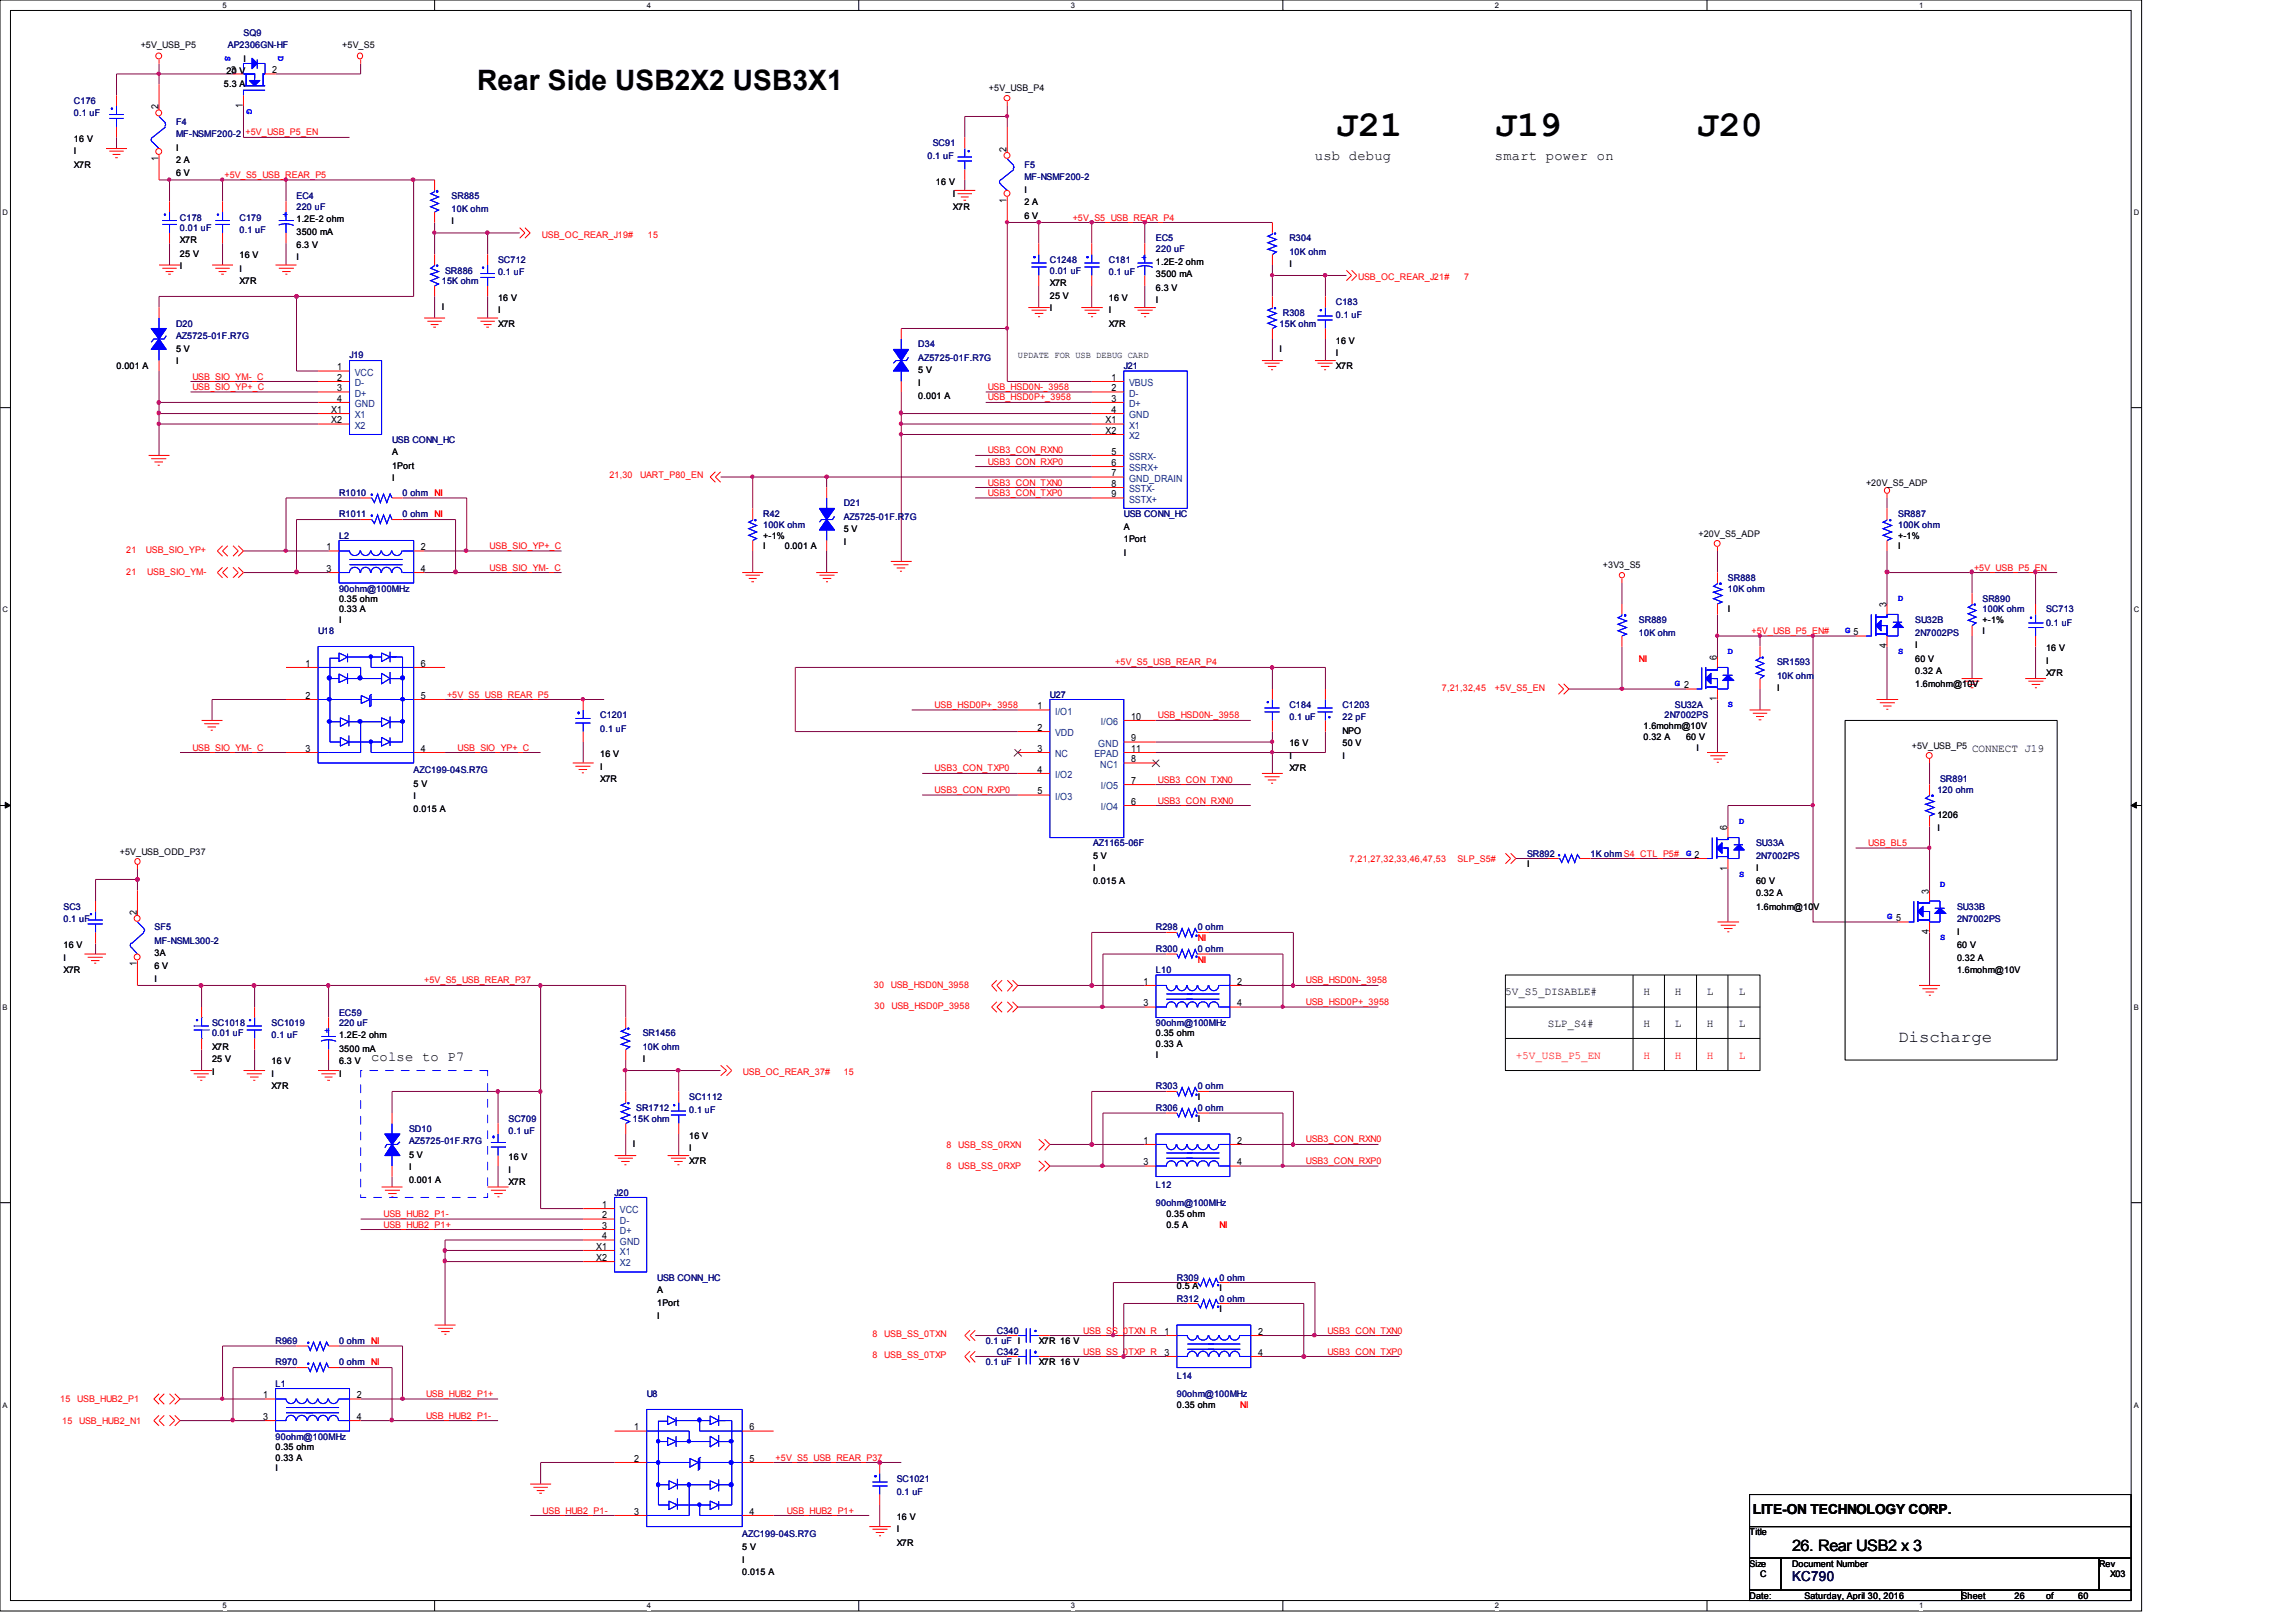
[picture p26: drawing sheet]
<svg xmlns="http://www.w3.org/2000/svg" width="297mm" height="210mm" viewBox="0 0 297 210" stroke-linecap="round" stroke-linejoin="round" font-family="sans-serif">
<defs><g id="words">
<g font-size="4.7">
<text x="172.8" y="17.6">J21</text>
<text x="193.4" y="17.6">J19</text>
<text x="219.5" y="17.6">J20</text>
</g>
<text font-size="3.6" x="61.7" y="11.6">Rear Side USB2X2 USB3X1</text>
<text font-size="2.1" x="245.5" y="134.9">Discharge</text>
<text font-size="2" x="231.8" y="200.7">26. Rear USB2 x 3</text>
<g font-size="1.8">
<text x="170.1" y="20.7">usb debug</text>
<text x="193.4" y="20.7">smart power on</text>
<text x="48" y="137.2">colse to P7</text>
<text x="226.7" y="195.9">LITE-ON TECHNOLOGY CORP.</text>
</g>
<text font-size="1.8" fill="#000040" x="231.8" y="204.6">KC790</text>
<g font-size="1.4">
<text x="255.1" y="97.3">CONNECT J19</text>
<text x="194.7" y="128.8">5V_S5_DISABLE#</text>
<text x="212.6" y="128.8">H</text>
<text x="216.6" y="128.8">H</text>
<text x="220.8" y="128.8">L</text>
<text x="224.9" y="128.8">L</text>
<text x="200.2" y="132.9">SLP_S4#</text>
<text x="212.6" y="132.9">H</text>
<text x="216.6" y="132.9">L</text>
<text x="220.8" y="132.9">H</text>
<text x="224.9" y="132.9">L</text>
</g>
<g font-size="1.4" fill="#f00">
<text x="196.1" y="137.1">+5V_USB_P5_EN</text>
<text x="212.6" y="137.1">H</text>
<text x="216.6" y="137.1">H</text>
<text x="220.8" y="137.1">H</text>
<text x="224.9" y="137.1">L</text>
</g>
<g font-size="1.3">
<text x="29.9" y="9.5">3</text>
<text x="35.2" y="9.5">2</text>
<text x="20.5" y="14.1" transform="rotate(-90 20.5 14.1)">2</text>
<text x="31.4" y="14" transform="rotate(-90 31.4 14)">1</text>
<text x="20.5" y="20.8" transform="rotate(-90 20.5 20.8)">1</text>
<text x="130.2" y="19.6" transform="rotate(-90 130.2 19.6)">2</text>
<text x="130.2" y="26.2" transform="rotate(-90 130.2 26.2)">1</text>
<text x="43.6" y="47.9">1</text>
<text x="42.8" y="53.4">X1</text>
<text x="43.6" y="49.3">2</text>
<text x="43.6" y="50.6">3</text>
<text x="43.6" y="52">4</text>
<text x="143.8" y="49.3">1</text>
<text x="143.8" y="50.6">2</text>
<text x="143.8" y="52">3</text>
<text x="143.8" y="53.4">4</text>
<text x="42.8" y="54.8">X2</text>
<text x="143" y="54.8">X1</text>
<text x="143" y="56.1">X2</text>
<text x="143.8" y="58.8">5</text>
<text x="143.8" y="60.3">6</text>
<text x="143.8" y="61.6">7</text>
<text x="143.8" y="63">8</text>
<text x="143.8" y="64.3">9</text>
<text x="42.2" y="71.2">1</text>
<text x="54.4" y="71.2">2</text>
<text x="42.2" y="74">3</text>
<text x="54.4" y="74">4</text>
<text x="244" y="83.9" transform="rotate(-90 244 83.9)">4</text>
<text x="244" y="78.6" transform="rotate(-90 244 78.6)">3</text>
<text x="39.5" y="86.3">1</text>
<text x="54.4" y="86.3">6</text>
<text x="222.1" y="85.4" transform="rotate(-90 222.1 85.4)">6</text>
<text x="39.5" y="90.4">2</text>
<text x="54.4" y="90.4">5</text>
<text x="134.2" y="91.8">1</text>
<text x="134.2" y="94.6">2</text>
<text x="146.3" y="95.9">9</text>
<text x="146.3" y="93.1">10</text>
<text x="222.1" y="90.8" transform="rotate(-90 222.1 90.8)">1</text>
<text x="39.5" y="97.3">3</text>
<text x="54.4" y="97.3">4</text>
<text x="134.2" y="97.3">3</text>
<text x="134.2" y="100">4</text>
<text x="146.3" y="97.3">11</text>
<text x="146.3" y="101.4">7</text>
<text x="146.3" y="98.6">8</text>
<text x="134.2" y="102.8">5</text>
<text x="146.3" y="104.1">6</text>
<text x="223.4" y="107.4" transform="rotate(-90 223.4 107.4)">6</text>
<text x="223.4" y="112.7" transform="rotate(-90 223.4 112.7)">1</text>
<text x="17.7" y="118.4" transform="rotate(-90 17.7 118.4)">2</text>
<text x="249.5" y="115.7" transform="rotate(-90 249.5 115.7)">3</text>
<text x="17.7" y="125.1" transform="rotate(-90 17.7 125.1)">1</text>
<text x="249.5" y="120.9" transform="rotate(-90 249.5 120.9)">4</text>
<text x="147.9" y="127.4">1</text>
<text x="147.9" y="130.2">3</text>
<text x="160" y="127.4">2</text>
<text x="160" y="130.2">4</text>
<text x="147.9" y="148">1</text>
<text x="160" y="148">2</text>
<text x="147.9" y="150.8">3</text>
<text x="160" y="150.8">4</text>
<text x="77.1" y="161.7">X1</text>
<text x="77.9" y="156.3">1</text>
<text x="77.9" y="157.6">2</text>
<text x="77.9" y="159">3</text>
<text x="77.9" y="160.4">4</text>
<text x="77.1" y="163.2">X2</text>
<text x="150.6" y="172.7">1</text>
<text x="162.7" y="172.7">2</text>
<text x="150.6" y="175.4">3</text>
<text x="162.7" y="175.4">4</text>
<text x="34" y="180.9">1</text>
<text x="34" y="183.7">3</text>
<text x="46.1" y="180.9">2</text>
<text x="46.1" y="183.7">4</text>
<text x="82" y="185.1">1</text>
<text x="96.9" y="185.1">6</text>
<text x="82" y="189.1">2</text>
<text x="96.9" y="189.1">5</text>
<text x="82" y="196">3</text>
<text x="96.9" y="196">4</text>
</g>
<g font-size="1.3" fill="#004080">
<text x="45.9" y="48.6">VCC</text>
<text x="45.9" y="50">D-</text>
<text x="45.9" y="51.3">D+</text>
<text x="45.9" y="52.7">GND</text>
<text x="146" y="50">VBUS</text>
<text x="146" y="51.3">D-</text>
<text x="146" y="52.7">D+</text>
<text x="45.9" y="54.1">X1</text>
<text x="45.9" y="55.5">X2</text>
<text x="146" y="54.1">GND</text>
<text x="146" y="55.5">X1</text>
<text x="146" y="56.8">X2</text>
<text x="146" y="59.5">SSRX-</text>
<text x="146" y="61">SSRX+</text>
<text x="146" y="62.3">GND_DRAIN</text>
<text x="146" y="63.7">SSTX-</text>
<text x="146" y="65">SSTX+</text>
<text x="136.5" y="92.5">I/O1</text>
<text x="136.5" y="95.2">VDD</text>
<text x="142.4" y="93.8">I/O6</text>
<text x="136.5" y="98">NC</text>
<text x="136.5" y="100.7">I/O2</text>
<text x="141.6" y="98">EPAD</text>
<text x="142.1" y="96.6">GND</text>
<text x="142.3" y="99.3">NC1</text>
<text x="136.5" y="103.5">I/O3</text>
<text x="142.4" y="104.8">I/O4</text>
<text x="142.4" y="102.1">I/O5</text>
<text x="80.2" y="157">VCC</text>
<text x="80.2" y="158.3">D-</text>
<text x="80.2" y="159.7">D+</text>
<text x="80.2" y="161">GND</text>
<text x="80.2" y="162.4">X1</text>
<text x="80.2" y="163.8">X2</text>
</g>
<g font-size="1.2" fill="#000080">
<text x="31.5" y="4.7">SQ9</text>
<text x="29.5" y="6.3">AP2306GN-HF</text>
<text x="9.6" y="13.5">C176</text>
<text x="9.6" y="15.1">0.1 uF</text>
<text x="22.8" y="16.2">F4</text>
<text x="22.8" y="17.8">MF-NSMF200-2</text>
<text x="120" y="20.6">0.1 uF</text>
<text x="120.6" y="18.9">SC91</text>
<text x="132.5" y="21.7">F5</text>
<text x="132.5" y="23.3">MF-NSMF200-2</text>
<text x="23.3" y="28.5">C178</text>
<text x="23.3" y="29.9">0.01 uF</text>
<text x="31" y="28.5">C179</text>
<text x="38.4" y="25.7">EC4</text>
<text x="38.4" y="27.2">220 uF</text>
<text x="58.4" y="25.7">SR885</text>
<text x="58.4" y="27.4">10K ohm</text>
<text x="31" y="30.1">0.1 uF</text>
<text x="57.6" y="35.4">SR886</text>
<text x="64.4" y="34">SC712</text>
<text x="64.4" y="35.6">0.1 uF</text>
<text x="135.8" y="34">C1248</text>
<text x="135.8" y="35.4">0.01 uF</text>
<text x="143.4" y="34">C181</text>
<text x="143.4" y="35.6">0.1 uF</text>
<text x="149.5" y="31.2">EC5</text>
<text x="149.5" y="32.6">220 uF</text>
<text x="166.8" y="31.2">R304</text>
<text x="166.8" y="32.9">10K ohm</text>
<text x="57.1" y="36.7">15K ohm</text>
<text x="165.9" y="40.9">R308</text>
<text x="172.8" y="39.5">C183</text>
<text x="172.8" y="41.1">0.1 uF</text>
<text x="22.8" y="42.2">D20</text>
<text x="22.8" y="43.9">AZ5725-01F.R7G</text>
<text x="45.2" y="46.3">J19</text>
<text x="118.8" y="45">D34</text>
<text x="118.8" y="46.7">AZ5725-01F.R7G</text>
<text x="145.4" y="47.8">J21</text>
<text x="165.5" y="42.2">15K ohm</text>
<text x="50.7" y="57.3">USB CONN_HC</text>
<text x="43.9" y="64.2">R1010</text>
<text x="52.1" y="64.2">0 ohm NI</text>
<text x="109.1" y="65.5">D21</text>
<text x="43.9" y="69.7">L2</text>
<text x="43.9" y="66.9">R1011</text>
<text x="52.1" y="66.9">0 ohm NI</text>
<text x="98.7" y="66.9">R42</text>
<text x="98.7" y="68.3">100K ohm</text>
<text x="109.1" y="67.2">AZ5725-01F.R7G</text>
<text x="145.4" y="66.9">USB CONN_HC</text>
<text x="245.5" y="66.9">SR887</text>
<text x="245.5" y="68.3">100K ohm</text>
<text x="43.9" y="76.5">90ohm@100MHz</text>
<text x="223.5" y="75.2">SR888</text>
<text x="223.5" y="76.5">10K ohm</text>
<text x="256.5" y="77.9">SR890</text>
<text x="41.1" y="82">U18</text>
<text x="212" y="80.6">SR889</text>
<text x="212" y="82.3">10K ohm</text>
<text x="247.7" y="80.6">SU32B</text>
<text x="247.7" y="82.3">2N7002PS</text>
<text x="256.5" y="79.2">100K ohm</text>
<text x="264.7" y="79.2">SC713</text>
<text x="264.7" y="80.9">0.1 uF</text>
<text x="229.9" y="86.1">SR1593</text>
<text x="229.9" y="87.8">10K ohm</text>
<text x="77.6" y="93">C1201</text>
<text x="77.6" y="94.7">0.1 uF</text>
<text x="135.8" y="90.3">U27</text>
<text x="166.8" y="91.6">C184</text>
<text x="166.8" y="93.2">0.1 uF</text>
<text x="173.7" y="91.6">C1203</text>
<text x="173.7" y="93.2">22 pF</text>
<text x="215.3" y="93">2N7002PS</text>
<text x="216.7" y="91.6">SU32A</text>
<text x="53.5" y="100.1">AZC199-04S.R7G</text>
<text x="251" y="101.2">SR891</text>
<text x="250.6" y="102.6">120 ohm</text>
<text x="141.4" y="109.5">AZ1165-06F</text>
<text x="197.5" y="110.8">SR892</text>
<text x="205.7" y="110.8">1K ohm S4_CTL_P5#</text>
<text x="227.2" y="109.5">SU33A</text>
<text x="227.2" y="111.1">2N7002PS</text>
<text x="8.2" y="117.7">SC3</text>
<text x="8.2" y="119.3">0.1 uF</text>
<text x="253.2" y="117.7">SU33B</text>
<text x="253.2" y="119.3">2N7002PS</text>
<text x="20" y="120.4">SF5</text>
<text x="20" y="122.1">MF-NSML300-2</text>
<text x="149.5" y="123.2">R300</text>
<text x="149.5" y="120.4">R298</text>
<text x="149.5" y="125.9">L10</text>
<text x="154.9" y="123.2">0 ohm</text>
<text x="154.9" y="120.4">0 ohm</text>
<text x="43.9" y="131.4">EC59</text>
<text x="27.4" y="132.8">SC1018</text>
<text x="27.4" y="134.1">0.01 uF</text>
<text x="35.1" y="132.8">SC1019</text>
<text x="35.1" y="134.4">0.1 uF</text>
<text x="43.9" y="132.8">220 uF</text>
<text x="83.1" y="134.1">SR1456</text>
<text x="83.1" y="135.8">10K ohm</text>
<text x="149.5" y="132.8">90ohm@100MHz</text>
<text x="82.3" y="143.8">SR1712</text>
<text x="89.2" y="142.3">SC1112</text>
<text x="149.5" y="141">R303</text>
<text x="149.5" y="143.8">R306</text>
<text x="154.9" y="141">0 ohm</text>
<text x="154.9" y="143.8">0 ohm</text>
<text x="52.9" y="146.5">SD10</text>
<text x="52.9" y="148.1">AZ5725-01F.R7G</text>
<text x="65.8" y="145.1">SC709</text>
<text x="65.8" y="146.7">0.1 uF</text>
<text x="81.9" y="145.1">15K ohm</text>
<text x="89.2" y="144">0.1 uF</text>
<text x="79.5" y="154.7">J20</text>
<text x="149.5" y="153.8">L12</text>
<text x="149.5" y="156">90ohm@100MHz</text>
<text x="85" y="165.7">USB CONN_HC</text>
<text x="152.2" y="165.7">R309</text>
<text x="157.7" y="165.7">0 ohm</text>
<text x="35.6" y="173.9">R969</text>
<text x="43.9" y="173.9">0 ohm NI</text>
<text x="127.5" y="173.9">0.1 uF I</text>
<text x="128.9" y="172.6">C340</text>
<text x="152.2" y="168.4">R312</text>
<text x="157.7" y="168.4">0 ohm</text>
<text x="35.6" y="176.6">R970</text>
<text x="35.6" y="179.4">L1</text>
<text x="43.9" y="176.6">0 ohm NI</text>
<text x="127.5" y="176.6">0.1 uF I</text>
<text x="128.9" y="175.3">C342</text>
<text x="152.2" y="178.4">L14</text>
<text x="83.7" y="180.8">U8</text>
<text x="152.2" y="180.8">90ohm@100MHz</text>
<text x="35.6" y="186.3">90ohm@100MHz</text>
<text x="116" y="191.8">SC1021</text>
<text x="116" y="193.4">0.1 uF</text>
<text x="96" y="198.9">AZC199-04S.R7G</text>
</g>
<g font-size="1.2">
<text x="18.2" y="6.3">+5V_USB_P5</text>
<text x="29" y="11.3">5.3 A</text>
<text x="29.3" y="9.6">20 V</text>
<text x="31.5" y="8">I</text>
<text x="44.3" y="6.3">+5V_S5</text>
<text x="127.9" y="11.8">+5V_USB_P4</text>
<text x="9.6" y="18.4">16 V</text>
<text x="9.6" y="20">I</text>
<text x="9.6" y="21.7">X7R</text>
<text x="22.8" y="19.5">I</text>
<text x="22.8" y="21.1">2 A</text>
<text x="22.8" y="22.8">6 V</text>
<text x="121.1" y="23.9">16 V</text>
<text x="38.4" y="28.8">1.2E-2 ohm</text>
<text x="58.4" y="29">I</text>
<text x="123.3" y="25.5">I</text>
<text x="123.3" y="27.2">X7R</text>
<text x="132.5" y="25">I</text>
<text x="132.5" y="26.6">2 A</text>
<text x="132.5" y="28.3">6 V</text>
<text x="23.3" y="31.5">X7R</text>
<text x="23.3" y="33.2">25 V</text>
<text x="23.3" y="34.8">I</text>
<text x="31" y="33.4">16 V</text>
<text x="31" y="35.1">I</text>
<text x="38.4" y="30.4">3500 mA</text>
<text x="38.4" y="32.1">6.3 V</text>
<text x="38.4" y="33.7">I</text>
<text x="149.5" y="34.3">1.2E-2 ohm</text>
<text x="149.5" y="35.9">3500 mA</text>
<text x="166.8" y="34.5">I</text>
<text x="31" y="36.7">X7R</text>
<text x="57.1" y="40">I</text>
<text x="64.4" y="38.9">16 V</text>
<text x="64.4" y="40.6">I</text>
<text x="135.8" y="37">X7R</text>
<text x="135.8" y="38.7">25 V</text>
<text x="135.8" y="40.3">I</text>
<text x="143.4" y="38.9">16 V</text>
<text x="143.4" y="40.6">I</text>
<text x="149.5" y="37.6">6.3 V</text>
<text x="149.5" y="39.2">I</text>
<text x="15.1" y="47.8">0.001 A</text>
<text x="22.8" y="45.6">5 V</text>
<text x="22.8" y="47.2">I</text>
<text x="64.4" y="42.2">X7R</text>
<text x="131.7" y="46.3">UPDATE FOR USB DEBUG CARD</text>
<text x="143.4" y="42.2">X7R</text>
<text x="165.5" y="45.6">I</text>
<text x="172.8" y="44.4">16 V</text>
<text x="172.8" y="46.1">I</text>
<text x="172.8" y="47.8">X7R</text>
<text x="118.8" y="48.3">5 V</text>
<text x="118.8" y="50">I</text>
<text x="118.8" y="51.6">0.001 A</text>
<text x="50.7" y="58.9">A</text>
<text x="50.7" y="60.6">1Port</text>
<text x="50.7" y="62.2">I</text>
<text x="241.4" y="62.8">+20V_S5_ADP</text>
<text x="98.7" y="69.7">+-1%</text>
<text x="98.7" y="71">I</text>
<text x="101.5" y="71">0.001 A</text>
<text x="109.1" y="68.8">5 V</text>
<text x="109.1" y="70.5">I</text>
<text x="145.4" y="68.6">A</text>
<text x="145.4" y="70.2">1Port</text>
<text x="145.4" y="71.9">I</text>
<text x="219.7" y="69.4">+20V_S5_ADP</text>
<text x="245.5" y="69.7">+-1%</text>
<text x="245.5" y="71">I</text>
<text x="43.9" y="77.9">0.35 ohm</text>
<text x="207.3" y="73.5">+3V3_S5</text>
<text x="43.9" y="79.2">0.33 A</text>
<text x="43.9" y="80.6">I</text>
<text x="223.5" y="79.2">I</text>
<text x="247.7" y="83.9">I</text>
<text x="256.5" y="80.6">+-1%</text>
<text x="256.5" y="82">I</text>
<text x="229.9" y="89.4">I</text>
<text x="247.7" y="85.6">60 V</text>
<text x="247.7" y="87.2">0.32 A</text>
<text x="247.7" y="88.9">1.6mohm@10V</text>
<text x="264.7" y="84.2">16 V</text>
<text x="264.7" y="85.9">I</text>
<text x="264.7" y="87.5">X7R</text>
<text x="173.7" y="94.9">NPO</text>
<text x="212.6" y="95.8">0.32 A</text>
<text x="212.6" y="94.3">1.6mohm@10V</text>
<text x="218.1" y="95.8">60 V</text>
<text x="53.5" y="101.8">5 V</text>
<text x="77.6" y="98">16 V</text>
<text x="77.6" y="99.6">I</text>
<text x="77.6" y="101.2">X7R</text>
<text x="166.8" y="96.5">16 V</text>
<text x="166.8" y="98.2">I</text>
<text x="166.8" y="99.8">X7R</text>
<text x="173.7" y="96.5">50 V</text>
<text x="173.7" y="98.2">I</text>
<text x="219.5" y="97.1">I</text>
<text x="247.3" y="96.9">+5V_USB_P5</text>
<text x="53.5" y="103.4">I</text>
<text x="53.5" y="105.1">0.015 A</text>
<text x="250.6" y="105.8">1206</text>
<text x="250.6" y="107.5">I</text>
<text x="15.5" y="110.6">+5V_USB_ODD_P37</text>
<text x="141.4" y="111.1">5 V</text>
<text x="141.4" y="112.7">I</text>
<text x="197.5" y="112.2">I</text>
<text x="227.2" y="112.7">I</text>
<text x="141.4" y="114.4">0.015 A</text>
<text x="227.2" y="114.4">60 V</text>
<text x="227.2" y="116">0.32 A</text>
<text x="227.2" y="117.7">1.6mohm@10V</text>
<text x="8.2" y="122.6">16 V</text>
<text x="8.2" y="124.3">I</text>
<text x="8.2" y="125.9">X7R</text>
<text x="20" y="123.7">3A</text>
<text x="20" y="125.4">6 V</text>
<text x="253.2" y="121">I</text>
<text x="253.2" y="122.6">60 V</text>
<text x="253.2" y="124.3">0.32 A</text>
<text x="253.2" y="125.9">1.6mohm@10V</text>
<text x="20" y="127">I</text>
<text x="27.4" y="135.8">X7R</text>
<text x="27.4" y="137.4">25 V</text>
<text x="35.1" y="137.7">16 V</text>
<text x="43.9" y="134.4">1.2E-2 ohm</text>
<text x="43.9" y="136.1">3500 mA</text>
<text x="43.9" y="137.7">6.3 V</text>
<text x="83.1" y="137.4">I</text>
<text x="149.5" y="134.1">0.35 ohm</text>
<text x="149.5" y="135.5">0.33 A</text>
<text x="149.5" y="136.9">I</text>
<text x="27.4" y="139.1">I</text>
<text x="35.1" y="139.4">I</text>
<text x="35.1" y="141">X7R</text>
<text x="43.9" y="139.4">I</text>
<text x="154.9" y="142.3">I</text>
<text x="52.9" y="149.8">5 V</text>
<text x="81.9" y="148.4">I</text>
<text x="89.2" y="147.3">16 V</text>
<text x="89.2" y="148.9">I</text>
<text x="154.9" y="145.1">I</text>
<text x="52.9" y="151.4">I</text>
<text x="52.9" y="153.1">0.001 A</text>
<text x="65.8" y="150">16 V</text>
<text x="65.8" y="151.7">I</text>
<text x="65.8" y="153.3">X7R</text>
<text x="89.2" y="150.6">X7R</text>
<text x="150.9" y="157.5">0.35 ohm</text>
<text x="150.9" y="158.8">0.5 A</text>
<text x="85" y="167.3">A</text>
<text x="152.2" y="166.8">0.5 A</text>
<text x="157.7" y="167">I</text>
<text x="85" y="169">1Port</text>
<text x="85" y="170.6">I</text>
<text x="134.4" y="173.9">X7R 16 V</text>
<text x="157.7" y="169.8">I</text>
<text x="134.4" y="176.6">X7R 16 V</text>
<text x="152.2" y="182.1">0.35 ohm</text>
<text x="35.6" y="187.6">0.35 ohm</text>
<text x="35.6" y="189">0.33 A</text>
<text x="35.6" y="190.3">I</text>
<text x="116" y="196.7">16 V</text>
<text x="96" y="200.5">5 V</text>
<text x="96" y="202.2">I</text>
<text x="96" y="203.8">0.015 A</text>
<text x="116" y="198.3">I</text>
<text x="116" y="200">X7R</text>
<text x="226.3" y="198.6">Title</text>
<text x="226.3" y="202.7">Size</text>
<text x="231.8" y="202.7">Document Number</text>
<text x="271.5" y="202.7">Rev</text>
<text x="226.3" y="206.8">Date:</text>
<text x="227.7" y="204">C</text>
<text x="233.4" y="206.8">Saturday, April 30, 2016</text>
<text x="253.7" y="206.8">Sheet</text>
<text x="260.6" y="206.8">26</text>
<text x="264.7" y="206.8">of</text>
<text x="268.8" y="206.8">60</text>
<text x="273" y="204">X03</text>
</g>
<g font-size="1.2" fill="#00f">
<text x="29.1" y="7.3" transform="rotate(90 29.1 7.3)">S</text>
<text x="36" y="7.3" transform="rotate(90 36 7.3)">D</text>
<text x="31.9" y="14.1" transform="rotate(90 31.9 14.1)">G</text>
<text x="36.5" y="27.4" transform="rotate(90 36.5 27.4)">+</text>
<text x="147.6" y="32.9" transform="rotate(90 147.6 32.9)">+</text>
<text x="245.5" y="77.8">D</text>
<text x="238.7" y="82">G 5</text>
<text x="238.7" y="82">G</text>
<text x="216.7" y="88.8">G 2</text>
<text x="216.7" y="88.8">G</text>
<text x="223.5" y="84.7">D</text>
<text x="245.5" y="84.7">S</text>
<text x="223.5" y="91.5">S</text>
<text x="225" y="106.6">D</text>
<text x="218.1" y="110.7">G 2</text>
<text x="218.1" y="110.7">G</text>
<text x="225" y="113.5">S</text>
<text x="244.1" y="119">G 5</text>
<text x="244.1" y="119">G</text>
<text x="251" y="114.8">D</text>
<text x="251" y="121.7">S</text>
<text x="41.9" y="133" transform="rotate(90 41.9 133)">+</text>
</g>
<g font-size="1.2" fill="#f00">
<text x="31.7" y="17.5">+5V_USB_P5_EN</text>
<text x="29" y="23">+5V_S5_USB_REAR_P5</text>
<text x="138.8" y="28.5">+5V_S5_USB_REAR_P4</text>
<text x="70.1" y="30.7">USB_OC_REAR_J19#</text>
<text x="83.8" y="30.7">15</text>
<text x="175.7" y="36.2">USB_OC_REAR_J21#</text>
<text x="189.4" y="36.2">7</text>
<text x="24.9" y="49.1">USB_SIO_YM-_C</text>
<text x="24.9" y="50.5">USB_SIO_YP+_C</text>
<text x="127.8" y="50.5">USB_HSD0N-_3958</text>
<text x="127.8" y="51.8">USB_HSD0P+_3958</text>
<text x="127.8" y="58.7">USB3_CON_RXN0</text>
<text x="78.8" y="61.8">21,30</text>
<text x="82.8" y="61.8">UART_P80_EN</text>
<text x="127.8" y="60.1">USB3_CON_RXP0</text>
<text x="127.8" y="64.2">USB3_CON_TXP0</text>
<text x="127.8" y="62.8">USB3_CON_TXN0</text>
<text x="16.3" y="71.5">21</text>
<text x="18.9" y="71.5">USB_SIO_YP+</text>
<text x="63.3" y="71">USB_SIO_YP+_C</text>
<text x="16.3" y="74.3">21</text>
<text x="19" y="74.3">USB_SIO_YM-</text>
<text x="63.3" y="73.8">USB_SIO_YM-_C</text>
<text x="255.4" y="73.8">+5V_USB_P5_EN</text>
<text x="226.6" y="82">+5V_USB_P5_EN#</text>
<text x="144.3" y="86.1">+5V_S5_USB_REAR_P4</text>
<text x="186.5" y="89.4">7,21,32,45</text>
<text x="193.4" y="89.4">+5V_S5_EN</text>
<text x="212" y="85.6">NI</text>
<text x="57.8" y="90.3">+5V_S5_USB_REAR_P5</text>
<text x="120.9" y="91.6">USB_HSD0P+_3958</text>
<text x="149.8" y="93">USB_HSD0N-_3958</text>
<text x="24.9" y="97.1">USB_SIO_YM-_C</text>
<text x="59.2" y="97.1">USB_SIO_YP+_C</text>
<text x="120.9" y="99.8">USB3_CON_TXP0</text>
<text x="149.8" y="101.3">USB3_CON_TXN0</text>
<text x="120.9" y="102.6">USB3_CON_RXP0</text>
<text x="149.8" y="104">USB3_CON_RXN0</text>
<text x="174.6" y="111.5">7,21,27,32,33,46,47,53</text>
<text x="188.6" y="111.5">SLP_S5#</text>
<text x="241.6" y="109.5">USB_BL5</text>
<text x="154.9" y="124.5">NI</text>
<text x="154.9" y="121.8">NI</text>
<text x="54.9" y="127.3">+5V_S5_USB_REAR_P37</text>
<text x="113" y="127.8">30</text>
<text x="113.1" y="130.6">30</text>
<text x="115.2" y="127.8">USB_HSD0N_3958</text>
<text x="115.3" y="130.6">USB_HSD0P_3958</text>
<text x="168.9" y="127.3">USB_HSD0N-_3958</text>
<text x="168.9" y="130">USB_HSD0P+_3958</text>
<text x="96.1" y="139.1">USB_OC_REAR_37#</text>
<text x="109.1" y="139.1">15</text>
<text x="122.4" y="148.5">8</text>
<text x="124" y="148.5">USB_SS_0RXN</text>
<text x="168.9" y="147.8">USB3_CON_RXN0</text>
<text x="122.4" y="151.3">8</text>
<text x="124" y="151.3">USB_SS_0RXP</text>
<text x="168.9" y="150.6">USB3_CON_RXP0</text>
<text x="49.6" y="158.8">USB_HUB2_P1+</text>
<text x="49.6" y="157.5">USB_HUB2_P1-</text>
<text x="157.7" y="158.8">NI</text>
<text x="112.9" y="173.1">8</text>
<text x="114.4" y="173.1">USB_SS_0TXN</text>
<text x="140.1" y="172.6">USB_SS_0TXN_R</text>
<text x="171.7" y="172.6">USB3_CON_TXN0</text>
<text x="112.9" y="175.7">8</text>
<text x="114.4" y="175.7">USB_SS_0TXP</text>
<text x="140.1" y="175.3">USB_SS_0TXP_R</text>
<text x="171.7" y="175.3">USB3_CON_TXP0</text>
<text x="7.8" y="181.4">15</text>
<text x="8" y="184.2">15</text>
<text x="10" y="181.4">USB_HUB2_P1</text>
<text x="10.2" y="184.2">USB_HUB2_N1</text>
<text x="55.1" y="180.8">USB_HUB2_P1+</text>
<text x="55.1" y="183.6">USB_HUB2_P1-</text>
<text x="160.4" y="182.1">NI</text>
<text x="100.3" y="189">+5V_S5_USB_REAR_P37</text>
<text x="70.2" y="195.8">USB_HUB2_P1-</text>
<text x="101.8" y="195.8">USB_HUB2_P1+</text>
</g>
<g font-size="1">
<text x="28.8" y="1">5</text>
<text x="83.7" y="1">4</text>
<text x="138.5" y="1">3</text>
<text x="193.4" y="1">2</text>
<text x="248.2" y="1">1</text>
<text x=".3" y="27.9">D</text>
<text x="276" y="27.9">D</text>
<text x=".3" y="79.2">C</text>
<text x="276" y="79.2">C</text>
<text x=".3" y="130.7">B</text>
<text x="276" y="130.7">B</text>
<text x=".3" y="182.1">A</text>
<text x="276" y="182.1">A</text>
<text x="28.8" y="208.1">5</text>
<text x="83.7" y="208.1">4</text>
<text x="138.5" y="208.1">3</text>
<text x="193.4" y="208.1">2</text>
<text x="248.2" y="208.1">1</text>
</g>
</g></defs>
<path d="M0 0h277v208.4h-277zM1.4 1.4h274.3v205.7h-274.3z" fill="none" stroke="#000" stroke-width=".13"/>
<g fill="#fff">
<path d="M28.8 .2h.5v1.1h-.5z" fill-rule="evenodd"/>
<path d="M28.8 207.3h.5v1.1h-.5z" fill-rule="evenodd"/>
</g>
<path d="M56.2 0v1.4M56.2 207.1v1.3" fill="none" stroke="#000" stroke-width=".13"/>
<g fill="#fff">
<path d="M83.7 .2h.5v1.1h-.5z" fill-rule="evenodd"/>
<path d="M83.7 207.3h.5v1.1h-.5z" fill-rule="evenodd"/>
</g>
<path d="M111.1 0v1.4M111.1 207.1v1.3" fill="none" stroke="#000" stroke-width=".13"/>
<g fill="#fff">
<path d="M138.5 .2h.5v1.1h-.5z" fill-rule="evenodd"/>
<path d="M138.5 207.3h.5v1.1h-.5z" fill-rule="evenodd"/>
</g>
<path d="M165.9 0v1.4M165.9 207.1v1.3" fill="none" stroke="#000" stroke-width=".13"/>
<g fill="#fff">
<path d="M193.4 .2h.5v1.1h-.5z" fill-rule="evenodd"/>
<path d="M193.4 207.3h.5v1.1h-.5z" fill-rule="evenodd"/>
</g>
<path d="M220.8 0v1.4M220.8 207.1v1.3" fill="none" stroke="#000" stroke-width=".13"/>
<g fill="#fff">
<path d="M248.2 .2h.6v1.1h-.6z" fill-rule="evenodd"/>
<path d="M248.2 207.3h.6v1.1h-.6z" fill-rule="evenodd"/>
<path d="M.3 27h.6v1.1h-.6z" fill-rule="evenodd"/>
<path d="M276 27h.6v1.1h-.6z" fill-rule="evenodd"/>
<path d="M.3 78.4h.6v1.1h-.6z" fill-rule="evenodd"/>
<path d="M276 78.4h.6v1.1h-.6z" fill-rule="evenodd"/>
</g>
<path d="M0 52.7h1.4M275.7 52.7h1.3" fill="none" stroke="#000" stroke-width=".13"/>
<g fill="#fff">
<path d="M.3 129.9h.6v1.1h-.6z" fill-rule="evenodd"/>
<path d="M276 129.9h.6v1.1h-.6z" fill-rule="evenodd"/>
</g>
<path d="M0 104.2h1.4M275.7 104.2h1.3" fill="none" stroke="#000" stroke-width=".13"/>
<path d="M.7 103.8l.7 .4-.7 .4zM275.7 104.2l.7-.4v.8z" fill="#000" stroke="#000" stroke-width=".13"/>
<g fill="#fff">
<path d="M.3 181.3h.6v1.1h-.6z" fill-rule="evenodd"/>
<path d="M276 181.3h.6v1.1h-.6z" fill-rule="evenodd"/>
</g>
<g fill="none" stroke="#000" stroke-width=".13">
<path d="M238.7 93.2h27.4v44h-27.4zM194.7 126.2h33v12.3h-33zM194.7 134.4h33M194.7 130.3h33M211.2 126.2v12.3M215.3 126.2v12.3M219.5 126.2v12.3M223.5 126.2v12.3M0 155.6h1.4M275.7 155.6h1.3M226.3 193.4h49.4v4.1h-49.4zM226.3 197.5h49.4v4.1h-49.4z"/>
<path d="M226.3 201.6h4.1v4.1h-4.1zM226.3 205.7h27.4v1.4h-27.4zM230.4 201.6h41.1v4.1h-41.1zM253.7 205.7h22v1.4h-22zM271.5 201.6h4.2v4.1h-4.2z"/>
</g>
<g fill="none" stroke="#800040" stroke-width=".13">
<path d="M15.1 17.8v1.4M20.6 9.6h-5.5v2.8M20.6 9.6v1.3M20.6 8.2v1.4M20.6 9.6h9.5M31.5 13.7v4.1h13.7M46.7 8.2v1.4h-11.1M130.3 15.1h-5.5v2.7M130.3 15.1v1.3M130.3 13.7v1.4M20.6 23.3h1.3M21.9 23.3h6.9"/>
<path d="M21.9 31.5v2.8M21.9 23.3v2.8M28.8 23.3h8.2M28.8 31.5v2.8M28.8 23.3v2.8M37 23.3h16.5M37 31.5v2.8M37 23.3v2.8M38.4 38.4h-17.8v1.4M38.4 38.4v9.6h2.7M53.5 23.3v15.1h-15.1M53.5 23.3h2.7"/>
<path d="M56.2 28.8v1.3M56.2 38.4v2.7M56.2 30.1v2.8M56.2 30.1h6.9M63.1 30.1h4.1M63.1 38.4v2.7M63.1 30.1v2.8M124.8 23.3v1.3M134.4 28.8h-4.1v13.7M134.4 37v2.8M134.4 28.8v2.7M134.4 28.8h6.8"/>
<path d="M141.2 37v2.8M141.2 28.8v2.7M141.2 28.8h6.9M148.1 28.8h16.5M148.1 37v2.8M148.1 28.8v2.7M164.6 34.3v1.3M164.6 35.6v2.8M164.6 35.6h6.8M171.4 35.6h2.8M171.4 35.6v2.8M20.6 54.9v4"/>
<path d="M20.6 48v4.1M20.6 53.5h20.5M20.6 54.9h20.5M20.6 52.1v1.4M20.6 53.5v1.4M20.6 52.1h20.5M24.6 49.4h16.5M24.6 50.7h16.5M116.6 42.5h13.7M116.6 53.5h24.6M116.6 56.2v16.4M116.6 54.9h24.6"/>
<path d="M116.6 56.2h24.6M116.6 54.9v1.3M116.6 50.7v4.2M126.2 58.9h15M127.5 50.7h13.7M127.5 52.1h13.7M130.3 42.5v6.9h10.9M164.6 43.9v2.8M171.4 43.9v2.8M31.5 71.3h5.5M31.5 74.1h6.9M37 71.3h5.5"/>
<path d="M38.4 74.1h4.1M46.7 67.2h-8.3v6.9M46.7 64.4h-9.7v6.9M52.1 67.2h6.8v6.9M52.1 64.4h8.3v6.9M54.9 74.1h4M54.9 71.3h5.5M58.9 74.1h13.7M60.4 71.3h12.2M93.2 61.7h4.2M97.4 61.7h9.5v1.4M97.4 71.3v2.8"/>
<path d="M97.4 61.7v4.1M106.9 71.3v2.8M106.9 61.7h34.3M126.2 60.4h15M126.2 64.4h15M126.2 63.1h15M209.8 75.4v2.7M222.2 71.3v2.8M222.2 79.5v2.8M244.1 64.4v1.4M244.1 71.3v2.8M244.1 74.1v4"/>
<path d="M244.1 74.1h11M255.1 74.1v2.7M255.1 74.1h8.2M263.3 74.1h2.8M263.3 74.1v4M23.3 97.4h13.7M37 90.5h-9.6v2.7M57.6 90.5h20.5M57.6 97.4h12.3M75.4 96v2.7M117.9 91.9h13.8M149.5 97.4h15.1"/>
<path d="M149.5 96h15.1M149.5 93.2h12.3M164.6 96v1.4M164.6 97.4v2.7M164.6 94.7v1.3M164.6 89.2v-2.8h-61.7v8.3h28.8M164.6 86.4h6.8v2.8M171.4 94.7v2.7h-6.8M202.9 89.2h6.9M209.8 83.7v5.5M209.8 89.2h8.3M222.2 82.3h5.5v1.4"/>
<path d="M222.2 90.5v6.9M222.2 82.3v2.7M227.7 89.2v2.7M227.7 82.3h6.8M234.5 82.3v21.9M234.5 82.3h5.5M244.1 83.7v6.8M249.6 98.7v2.8M255.1 82.3v5.5M263.3 83.7v4.1M17.8 113.8h-5.4v2.8M17.8 113.8v1.4"/>
<path d="M17.8 112.4v1.4M119.3 102.9h12.4M119.3 100.1h12.4M149.5 101.5h12.3M149.5 104.2h12.3M196.1 111.1h4.1M205.7 111.1h13.8M223.5 112.4v6.9M234.5 104.2h-11v2.7M234.5 104.2v15.1h11M240 109.7h9.6M249.6 106.9v2.8"/>
<path d="M249.6 109.7v5.5M12.4 122.1v1.3M17.8 127.5h8.3M26.1 135.8v2.7M26.1 127.5v2.8M26.1 127.5h6.8M32.9 135.8v2.7M32.9 127.5v2.8M32.9 127.5h9.6M42.5 127.5v4.2M42.5 137.2v1.3M42.5 127.5h27.4"/>
<path d="M69.9 127.5h11v4.2M69.9 127.5v13.7M80.9 137.2v1.3M80.9 138.5v2.7M80.9 138.5h6.9M87.8 138.5h5.4M87.8 138.5v2.7M131.7 130.3h11M131.7 127.5h9.5M141.2 127.5h6.9M142.7 130.3h5.4M150.9 123.4h-8.2v6.9"/>
<path d="M150.9 120.6h-9.7v6.9M156.4 120.6h10.9v6.9M156.4 123.4h9.5v6.9M160.4 127.5h6.9M160.4 130.3h5.5M165.9 130.3h12.4M167.3 127.5h11M249.6 120.7v6.8M46.7 159.1h28.7M46.7 157.7h28.7M50.7 152.2v1.4M64.4 141.2v4.2"/>
<path d="M64.4 141.2h-13.7v2.8M64.4 150.9v2.7M64.4 141.2h5.5M69.9 141.2v15.2h5.5M80.9 146.7v2.8M87.8 146.7v2.8M135.8 150.9h6.9M135.8 148.1h5.4M141.2 148.1h6.9M142.7 150.9h5.4M150.9 144h-8.2v6.9M150.9 141.2h-9.7v6.9"/>
<path d="M156.4 141.2h10.9v6.9M156.4 144h9.5v6.9M160.4 148.1h6.9M160.4 150.9h5.5M165.9 150.9h12.4M167.3 148.1h11M38.4 177h-8.3v6.8M38.4 174.2h-9.6v6.8M43.9 177h6.8v6.8M43.9 174.2h8.2v6.8M57.6 161.8h17.8M57.6 163.2h17.8"/>
<path d="M57.6 163.2v8.2M57.6 161.8v1.4M75.4 160.4h-17.8v1.4M126.2 172.8h4.1M126.2 175.5h4.1M135.8 175.5h9.6M135.8 172.8h8.2M144 172.8h6.9M145.4 175.5h5.5M153.6 168.7h-8.2v6.8M153.6 165.9h-9.6v6.9M159.1 168.7h9.6v6.8"/>
<path d="M159.1 165.9h11v6.9M163.2 175.5h5.5M163.2 172.8h6.9M168.7 175.5h12.3M170.1 172.8h10.9M23.3 181h5.5M23.3 183.8h6.8M28.8 181h5.5M30.1 183.8h4.2M46.7 183.8h4M46.7 181h5.4M50.7 183.8h13.7"/>
<path d="M52.1 181h12.3M68.6 196.1h10.9M79.5 189.2h-9.6v2.8M100.1 189.2h16.5M100.1 196.1h12.3M113.8 194.7v2.8"/>
</g>
<g fill="#f0f" stroke="#f0f" stroke-width=".13">
<path d="M209.6 89h.4l.1 .1-.1 .2h-.4v-.2z" fill-rule="evenodd"/>
<path d="M53.2 23.1h.4l.1 .1-.1 .2h-.4v-.2z" fill-rule="evenodd"/>
<path d="M60.1 71.1h.4v.1v.2h-.4l-.1-.2z" fill-rule="evenodd"/>
<path d="M142.4 150.7h.4v.1v.2h-.4l-.1-.2z" fill-rule="evenodd"/>
<path d="M142.4 130.1h.4v.2v.1h-.4l-.1-.1z" fill-rule="evenodd"/>
<path d="M169.8 172.6h.4l.1 .2-.1 .1h-.4v-.1z" fill-rule="evenodd"/>
<path d="M147.9 28.6h.4v.1v.2h-.4l-.1-.2z" fill-rule="evenodd"/>
<path d="M141 28.6h.4l.1 .1-.1 .2h-.4v-.2z" fill-rule="evenodd"/>
<path d="M134.2 28.6h.3l.1 .1-.1 .2h-.3l-.1-.2z" fill-rule="evenodd"/>
<path d="M106.8 61.5h.3l.1 .2-.1 .1h-.3l-.1-.1z" fill-rule="evenodd"/>
<path d="M51.9 180.8h.4v.2v.1h-.4l-.1-.1z" fill-rule="evenodd"/>
<path d="M80.7 138.3h.3l.1 .2-.1 .1h-.3l-.1-.1z" fill-rule="evenodd"/>
<path d="M87.5 138.3h.4l.1 .2-.1 .1h-.4v-.1z" fill-rule="evenodd"/>
<circle cx="255" cy="74" r=".24"/>
<circle cx="37" cy="23.2" r=".21"/>
<circle cx="28.7" cy="23.2" r=".21"/>
<circle cx="234.5" cy="82.3" r=".21"/>
<circle cx="20.5" cy="9.5" r=".21"/>
<circle cx="234.5" cy="104.2" r=".21"/>
<circle cx="249.6" cy="109.7" r=".21"/>
<circle cx="63" cy="30.1" r=".21"/>
<circle cx="56.2" cy="30.1" r=".21"/>
<circle cx="244.1" cy="74" r=".25"/>
<circle cx="263.2" cy="74" r=".24"/>
<circle cx="20.5" cy="54.8" r=".21"/>
<circle cx="20.5" cy="53.4" r=".24"/>
<circle cx="20.5" cy="52.1" r=".24"/>
<circle cx="21.9" cy="23.2" r=".21"/>
<circle cx="38.4" cy="38.4" r=".25"/>
<circle cx="227.6" cy="82.3" r=".21"/>
<circle cx="222.1" cy="82.3" r=".21"/>
<circle cx="58.9" cy="74" r=".25"/>
<circle cx="38.4" cy="74" r=".25"/>
<circle cx="37" cy="71.2" r=".21"/>
<circle cx="75.4" cy="90.5" r=".21"/>
<circle cx="144" cy="172.8" r=".21"/>
<circle cx="145.3" cy="175.5" r=".24"/>
<circle cx="141.2" cy="148.1" r=".25"/>
<circle cx="167.2" cy="148.1" r=".24"/>
<circle cx="165.9" cy="150.8" r=".21"/>
<circle cx="141.2" cy="127.5" r=".25"/>
<circle cx="167.2" cy="127.5" r=".24"/>
<circle cx="165.9" cy="130.3" r=".21"/>
<circle cx="168.7" cy="175.5" r=".25"/>
<circle cx="130.3" cy="28.7" r=".21"/>
<circle cx="130.3" cy="15" r=".21"/>
<circle cx="130.3" cy="42.5" r=".21"/>
<circle cx="164.5" cy="97.3" r=".21"/>
<circle cx="164.5" cy="96" r=".21"/>
<circle cx="164.5" cy="86.3" r=".24"/>
<circle cx="116.5" cy="53.4" r=".24"/>
<circle cx="116.5" cy="54.8" r=".21"/>
<circle cx="116.5" cy="56.2" r=".21"/>
<circle cx="171.4" cy="35.6" r=".21"/>
<circle cx="164.5" cy="35.6" r=".21"/>
<circle cx="64.4" cy="141.2" r=".24"/>
<circle cx="42.4" cy="127.5" r=".24"/>
<circle cx="32.9" cy="127.5" r=".25"/>
<circle cx="113.8" cy="189.2" r=".25"/>
<circle cx="50.6" cy="183.7" r=".24"/>
<circle cx="30.1" cy="183.7" r=".24"/>
<circle cx="28.7" cy="181" r=".21"/>
<circle cx="17.8" cy="113.8" r=".25"/>
<circle cx="26" cy="127.5" r=".25"/>
<circle cx="69.9" cy="127.5" r=".24"/>
<circle cx="69.9" cy="141.2" r=".24"/>
<circle cx="97.3" cy="61.7" r=".21"/>
<circle cx="57.5" cy="161.8" r=".24"/>
<circle cx="57.5" cy="163.1" r=".24"/>
</g>
<g fill="none" stroke="#f00" stroke-width=".13">
<path d="M13.7 19.2h2.7M14.1 19.6h1.9M14.6 20h1M20.6 7.7v.5M46.7 7.7v.5M130.3 13.1v.6M14.9 20.4h.3M20.6 34.3h2.7M21 34.7h1.9M21.4 35.1h1M21.8 35.5h.3M21.9 26.1v1.3"/>
<path d="M21.9 30.1v1.4M27.4 34.3h2.7M27.9 34.7h1.8M28.3 35.1h1M28.6 35.5h.4M35.6 34.3h2.8M36.1 34.7h1.9M36.5 35.1h1.1M36.9 35.5h.3M56.2 32.9v1.4M56.2 37v1.4M67.2 29.5l.7 .6-.7 .7"/>
<path d="M67.9 29.5l.7 .6-.7 .7M123.4 24.6h2.8M123.9 25.1h1.8M124.3 25.5h1M124.6 25.9h.4M133 39.8h2.8M139.9 39.8h2.8M146.7 39.8h2.8M148.1 31.5v1.4M148.1 35.6v1.4M174.2 35l.6 .6-.6 .7M174.8 35l.7 .6-.7 .7"/>
<path d="M19.2 58.9h2.7M19.6 59.4h1.9M20 59.8h1.1M54.9 41.1h2.7M55.3 41.6h1.9M55.7 42h1M56 42.3h.4M61.7 41.1h2.7M62.1 41.6h1.9M62.6 42h1M62.9 42.3h.3M133.4 40.1h2"/>
<path d="M133.9 40.6h1.1M134.3 41h.2M140.3 40.1h1.9M140.7 40.6h1.1M141.1 41h.3M147.2 40.1h1.9M147.6 40.6h1.1M148 41h.3M163.2 46.7h2.7M163.6 47h1.9M164 47.4h1.1M164.4 47.8h.3"/>
<path d="M170.1 46.7h2.7M170.4 47h2M170.9 47.4h1.1M171.3 47.8h.2M20.4 60.2h.3M28.8 70.6l-.7 .7 .7 .7M28.8 73.4l-.7 .7 .7 .7M29.5 70.6l-.7 .7 .7 .7M29.5 73.4l-.7 .7 .7 .7M30.1 70.6l.7 .7-.7 .7M30.1 73.4l.7 .7-.7 .7M30.8 70.6l.7 .7-.7 .7"/>
<path d="M30.8 73.4l.7 .7-.7 .7M42.5 71.3h1.4M42.5 74.1h1.4M53.5 71.3h1.4M53.5 74.1h1.4M92.5 61l-.6 .7 .6 .7M93.2 61l-.7 .7 .7 .7M96 74.1h2.7M96.4 74.4h1.9M96.9 74.8h1M97.2 75.3h.3M97.4 65.8v1.4"/>
<path d="M97.4 69.9v1.4M105.6 74.1h2.8M106 74.4h2M106.4 74.8h1.1M106.8 75.3h.3M115.2 72.6h2.7M115.6 73.1h1.9M116 73.5h1.1M116.4 73.9h.3M209.8 74.8v.6M222.2 70.8v.5M222.2 74.1v1.3"/>
<path d="M222.2 78.1v1.4M244.1 63.9v.5M26.1 93.2h2.7M26.4 93.6h2M26.8 94.1h1.1M27.3 94.5h.2M74.1 98.7h2.7M74.4 99.1h2M74.8 99.6h1.1M75.3 100h.2M201.6 88.5l.7 .7-.7 .6M202.3 88.5l.6 .7-.6 .6"/>
<path d="M220.8 97.4h2.7M221.2 97.8h2M221.7 98.2h1.1M222.1 98.6h.2M226.3 91.9h2.7M226.7 92.3h1.9M227.2 92.7h1M227.5 93.1h.3M242.7 90.5h2.8M243.2 90.9h1.9M243.6 91.4h1.1M244 91.8h.3"/>
<path d="M249.6 98.2v.5M253.7 87.8h2.8M254.2 88.1h1.8M254.6 88.6h1M254.9 89h.4M262 87.8h2.7M262.4 88.1h1.9M262.8 88.6h1.1M263.2 89h.3M17.8 111.9v.5M163.2 100.1h2.7M163.6 100.5h1.9"/>
<path d="M164 100.9h1.1M164.4 101.3h.3M194.7 110.4l.7 .7-.7 .7M195.4 110.4l.7 .7-.7 .7M219.5 111.1h1.3M222.2 119.3h2.8M222.6 119.7h1.9M223.5 106.9v1.5M223.5 111.1v1.3M10.9 123.4h2.8M11.3 123.9h2M11.8 124.3h1.1"/>
<path d="M12.2 124.6h.2M24.6 138.5h2.8M25.1 138.9h1.9M25.5 139.4h1.1M25.9 139.8h.3M26.1 130.3v1.4M26.1 134.4v1.4M31.5 138.5h2.8M31.9 138.9h2M32.3 139.4h1.1M32.8 139.8h.2M32.9 130.3v1.4"/>
<path d="M32.9 134.4v1.4M41.1 138.5h2.8M41.6 138.9h1.8M42 139.4h1M42.3 139.8h.4M42.5 131.7v1.3M42.5 135.8v1.4M93.2 137.8l.8 .7-.8 .7M94 137.8l.7 .7-.7 .7M128.9 126.8l-.6 .7 .6 .8M128.9 129.6l-.6 .7 .6 .7M129.6 126.8l-.7 .7 .7 .8"/>
<path d="M129.6 129.6l-.7 .7 .7 .7M130.3 126.8l.7 .7-.7 .8M130.3 129.6l.7 .7-.7 .7M131 126.8l.7 .7-.7 .8M131 129.6l.7 .7-.7 .7M150.9 123.4h1.3M154.9 123.4h1.5M223 120.1h1.1M223.4 120.6h.3M248.2 127.5h2.8M248.7 127.9h1.9M249.1 128.4h1.1"/>
<path d="M249.5 128.8h.3M49.4 153.6h2.7M49.8 154h1.9M50.2 154.4h1.1M50.6 154.9h.3M63.1 153.6h2.7M63.5 154h1.9M63.9 154.4h1.1M64.3 154.9h.3M79.5 149.5h2.8M79.9 149.9h2M80.3 150.3h1.1"/>
<path d="M80.8 150.7h.2M86.4 149.5h2.8M86.8 149.9h1.9M87.2 150.3h1.1M87.6 150.7h.3M134.4 147.4l.7 .7-.7 .7M134.4 150.2l.7 .7-.7 .7M135.1 147.4l.7 .7-.7 .7M135.1 150.2l.7 .7-.7 .7M38.4 174.2h1.4M42.5 174.2h1.4M56.2 171.4h2.7"/>
<path d="M56.6 171.9h2M57.1 172.3h1.1M57.5 172.6h.2M125.5 174.8l-.7 .7 .7 .8M125.5 172.1l-.7 .7 .7 .7M126.2 174.8l-.7 .7 .7 .8M126.2 172.1l-.7 .7 .7 .7M130.3 172.8h1.4M134.4 172.8h1.4M20.6 183.1l-.7 .7 .7 .7M20.6 180.3l-.7 .7 .7 .7M21.3 183.1l-.7 .7 .7 .7"/>
<path d="M21.3 180.3l-.7 .7 .7 .7M21.9 183.1l.7 .7-.7 .7M21.9 180.3l.7 .7-.7 .7M22.6 183.1l.7 .7-.7 .7M22.6 180.3l.7 .7-.7 .7M68.6 192h2.7M69 192.4h1.9M69.4 192.9h1M69.8 193.2h.3M112.4 197.5h2.8M112.9 197.9h1.9M113.3 198.3h1.1"/>
<path d="M113.7 198.7h.3"/>
<circle cx="20.5" cy="7.2" r=".38"/>
<circle cx="46.5" cy="7.2" r=".36"/>
<circle cx="130.3" cy="12.7" r=".36"/>
<circle cx="209.8" cy="74.4" r=".34"/>
<circle cx="222.1" cy="70.3" r=".38"/>
<circle cx="244.1" cy="63.5" r=".36"/>
<circle cx="249.6" cy="97.7" r=".38"/>
<circle cx="17.8" cy="111.5" r=".36"/>
</g>
<path d="M46.7 138.5h16.4v16.4h-16.4z" fill="none" stroke="#00f" stroke-width=".13" stroke-dasharray="1 1 1 1 1 1 1 1"/>
<path d="M25.1 133.3h1.9M26.1 133.3v1.1M26.1 132.8v-1.1M27 132.8h-1.9" fill="none" stroke="#00f" stroke-width=".13" stroke-dasharray="1 1 1 1 1 1 1 1" stroke-linecap="butt"/>
<g fill="#00f" stroke="#00f" stroke-width=".13">
<path d="M222.1 109.7l.7-.6v1.3z"/>
<path d="M225 109.3l.6 .7h-1.3z"/>
<path d="M222.5 75.5h.2l-.2 .1z" fill-rule="evenodd"/>
<path d="M222.5 75.5h.2l-.2 .1z" fill-rule="evenodd"/>
<circle cx="25.5" cy="132" r=".08"/>
<circle cx="97.7" cy="67.3" r=".08"/>
<circle cx="21.3" cy="27.8" r=".08"/>
<circle cx="56.6" cy="34.4" r=".08"/>
<circle cx="133.9" cy="172.2" r=".08"/>
<circle cx="32.3" cy="132" r=".08"/>
<circle cx="154.8" cy="123.8" r=".08"/>
<circle cx="39.9" cy="173.7" r=".08"/>
</g>
<g fill="none" stroke="#00f" stroke-width=".13">
<path d="M21 29h1.9M21 28.5h1.9M21.9 29v1.1M21.9 27.4v1.1M56.2 34.3v.1l-.5 .3 1 .4-1 .4 1 .4-1 .4 1 .4-.5 .3M129.4 23.3l-.1 .2 .2 .3M129.5 23.9l.8 .7M130.3 20.6l.8 .8M131.1 21.5v.2v.1M131.1 21.9l-1.6 1.4M147.2 34h1.9M147.2 34.6l.9-.2 1 .2"/>
<path d="M148.1 32.9v1.1M148.1 34.4v1.2M43.9 69.9h9.6v5.5h-9.6zM45.2 72.4h3.5M45.2 73.1h3.5M46.6 74.1a.68 .68 0 0 0-.7-.7 .68 .68 0 0 0-.7 .7h-1.3M46.6 71.3a.68 .68 0 0 1-.7 .6 .68 .68 0 0 1-.7-.6h-1.3M47.8 72.4h4.3M47.8 73.1h4.3M47.9 74.1a.64 .64 0 0 0-.6-.7 .64 .64 0 0 0-.6 .7M47.9 71.3a.64 .64 0 0 1-.6 .6 .64 .64 0 0 1-.6-.6M49.3 74.1a.64 .64 0 0 0-.7-.7 .64 .64 0 0 0-.6 .7"/>
<path d="M49.3 71.3a.64 .64 0 0 1-.7 .6 .64 .64 0 0 1-.6-.6M50.6 71.3a.64 .64 0 0 1-.6 .6 .64 .64 0 0 1-.6-.6M50.6 74.1a.64 .64 0 0 0-.6-.7 .64 .64 0 0 0-.6 .7M52 71.3a.64 .64 0 0 1-.6 .6 .64 .64 0 0 1-.7-.6M52 74.1a.64 .64 0 0 0-.7-.7 .64 .64 0 0 0-.6 .7M52.1 74.1h1.4M52.1 71.3h1.4M97.4 67.2v.1l-.5 .3 1 .4-1 .4 1 .4-1 .5 1 .4-.5 .2M222.2 75.4v.1l-.5 .4 1.1 .4-1.1 .3 1.1 .4-1.1 .5 1.1 .4-.6 .2M221.5 108.4v2.7h-.7M222.1 108.4v2.7M222.1 110.8h1.4"/>
<path d="M222.2 110.8h1.2M222.8 109.7h.7v1.4M223 109.7h.5v1.4M223.5 108.4v.2h-1.3M223.5 108.4v.2h-1.4M223.5 108.4h1.5v2.7h-1.5M224.3 109.3h1.2M25.1 132.8h1.9M25.1 133.3h1.9M26.1 133.3v1.1M26.1 131.7v1.1M31.9 132.8h2"/>
<path d="M31.9 133.3h2M32.9 133.3v1.1M32.9 131.7v1.1M41.6 134.7l.9-.2 .9 .2M41.6 134.1h1.8M42.5 133v1.1M42.5 134.5v1.3M152.2 123.4l.3 .6 .4-1.1 .4 1.1 .5-1.1 .4 1.1 .4-1.1 .3 .5M39.8 174.2h.1l.2 .6 .5-1.1 .4 1.1 .4-1.1 .4 1.1 .4-1.1 .3 .5M131.7 172.8h1.1M132.8 171.9v1.8M133.3 171.9v1.8"/>
<path d="M133.3 172.8h1.1"/>
</g>
<circle cx="130.3" cy="25" r=".38" fill="#fff" stroke="#f00" stroke-width=".13"/>
<path d="M130.3 25.5v3.3" fill="none" stroke="#f00" stroke-width=".13"/>
<circle cx="130.3" cy="20.1" r=".38" fill="#fff" stroke="#f00" stroke-width=".13"/>
<g fill="none" stroke="#f00" stroke-width=".13">
<path d="M15.1 12.4v1.3M15.1 16.4v1.4M30.1 9.6h1.4M31.5 12.4v1.3M34.3 9.6h1.3M124.8 17.8v1.4M130.3 16.4v3.3M28.8 26.1v1.3M28.8 30.1v1.4M37 26.1v1.3M37 30.1v1.4M56.2 23.3v1.3"/>
<path d="M56.2 27.4v1.4M124.8 21.9v1.4M171.4 38.4v1.4M116.6 42.5v1.4M116.6 49.4v1.3M141.2 49.4h4.2M141.2 50.7h4.2M141.2 52.1h4.2M141.2 53.5h4.2M141.2 54.9h4.2M141.2 56.2h4.2M141.2 58.9h4.2"/>
<path d="M171.4 42.5v1.4M46.7 64.4h1.3M46.7 67.2h1.3M50.7 64.4h1.4M50.7 67.2h1.4M106.9 63.1v1.3M106.9 69.9v1.4M141.2 64.4h4.2M141.2 60.4h4.2M141.2 61.7h4.2M141.2 63.1h4.2M209.8 78.1v1.4"/>
<path d="M244.1 65.8v1.4M244.1 69.9v1.4M255.1 76.8v1.3M263.3 78.1v1.4M37 97.4h4.1M37 86.4h4.1M37 90.5h4.1M53.5 97.4h4.1M53.5 86.4h4.1M53.5 90.5h4.1M75.4 90.5v1.4M75.4 94.7v1.3"/>
<path d="M131.7 91.9h4.1M131.7 94.7h4.1M131.7 97.4h4.1M145.4 97.4h4.1M145.4 98.7h4.1M145.4 96h4.1M145.4 93.2h4.1M171.4 89.2v1.3M171.4 93.2v1.5M209.8 82.3v1.4M227.7 83.7v1.3M227.7 87.8v1.4"/>
<path d="M255.1 80.9v1.4M263.3 82.3v1.4M131.7 100.1h4.1M131.7 102.9h4.1M145.4 104.2h4.1M145.4 101.5h4.1M200.2 111.1h1.4M204.4 111.1h1.3M245.5 119.3h1.4M249.6 115.2v1.4M249.6 119.3v1.4M80.9 131.7v1.3"/>
<path d="M80.9 135.8v1.4M148.1 127.5h1.4M148.1 130.3h1.4M150.9 120.6h1.3M154.9 120.6h1.5M159.1 127.5h1.3M159.1 130.3h1.3M64.4 145.4v1.3M64.4 149.5v1.4M75.4 156.4h4.1M75.4 157.7h4.1M75.4 159.1h4.1"/>
<path d="M150.9 141.2h1.3M150.9 144h1.3M154.9 141.2h1.5M154.9 144h1.5M38.4 177h1.4M42.5 177h1.4M75.4 160.4h4.1M75.4 161.8h4.1M75.4 163.2h4.1M130.3 175.5h1.4M134.4 175.5h1.4M150.9 175.5h1.3"/>
<path d="M150.9 172.8h1.3M161.8 175.5h1.4M161.8 172.8h1.4M34.3 181h1.3M34.3 183.8h1.3M45.2 181h1.5M45.2 183.8h1.5M79.5 185.2h4.2M79.5 189.2h4.2M79.5 196.1h4.2M96 185.2h4.1M96 189.2h4.1"/>
<path d="M96 196.1h4.1M113.8 189.2v1.5M113.8 193.4v1.3"/>
</g>
<g fill="none" stroke="#00f" stroke-width=".13">
<path d="M14.1 14.8h1.9M14.1 15.3h1.9M15.1 15.3v1.1M15.1 13.7v1.1M31.5 11.1h2.8M31.5 9.6v-1.4h2.8v1.4M31.5 9.6h1.4v.6M31.5 9.6h1.4v.8M31.8 9.7v1.2M31.8 9.6v1.5M33.3 7.7v1.2M34.3 9.6h-.3v1.3"/>
<path d="M34.3 9.6h-.3v1.5M34.3 11.7h-2.8v.7M124.8 19.2v1.1M27.9 28.5h1.8M27.9 29h1.8M28.8 29v1.1M28.8 27.4v1.1M36.1 28.5h1.9M36.1 29.1l.9-.1 1 .2M37 27.4v1.1M37 29v1.1M56.2 24.6v.2l-.5 .3 1 .4-1 .4 1 .4-1 .5 1 .4-.5 .2"/>
<path d="M123.9 20.8h1.8M123.9 20.3h1.8M124.8 20.8v1.1M171.4 39.8v1.1M116.6 43.9v1.3M116.6 46.7v2.7M117.5 46.2l-.2 .5h-1.4l-.3 .3M145.4 48h8.2v17.8h-8.2zM170.4 41.4h2M170.4 40.9h2M171.4 41.4v1.1M48 64.4h.1l.3 .6 .5-1.1 .3 1.1 .4-1.1 .4 1.1 .5-1.1 .2 .5"/>
<path d="M48 67.2h.1l.3 .5 .5-1.1 .3 1.1 .4-1.1 .4 1.1 .5-1.1 .2 .6M106.9 64.4v1.4M106.9 67.2v2.7M107.9 66.8l-.2 .4h-1.4l-.3 .4M209.8 79.5v.2l-.5 .2 1.1 .4-1.1 .5 1.1 .4-1.1 .4 1.1 .4-.6 .3M244.1 67.2v.1l-.5 .3 1.1 .4-1.1 .4 1.1 .4-1.1 .5 1.1 .4-.6 .2M255.1 78.1v.2l-.5 .3 1 .4-1 .4 1 .4-1 .5 1 .3-.5 .3M263.3 79.5v1.1M41.1 83.7h12.4v15h-12.4zM41.1 90.5h5.6M41.1 86.4h5.6v1.4M42.7 93.4h1.3"/>
<path d="M42.7 87.8h1.2M43.9 84.5l1.1 .5-1.1 .6zM43.9 87.2l1.1 .6-1.1 .5zM43.9 85.2h-1.2v10.8h1.3M44 92.9l1.1 .5-1.1 .6zM44 95.4l1.1 .6-1.1 .5zM45 87.1v1.4M45 84.6v1.1M45 85h4.4M45 87.8h4.4M45.1 92.5v1.5M45.1 95.2v1.3"/>
<path d="M45.1 96h4.3M45.1 93.4h4.3M46.7 93.4v4h-5.6M46.7 90l1.1 .5-1.1 .5zM48 85h.1M48 85v1.4h5.5M48 96v1.4h5.5M48 90v1.4h-.2M48 90.5h5.5M48.1 89.8l-.3 .2v1.4M49.4 87.1l1.1 .7-1.1 .7zM49.4 92.9l1.1 .5-1.1 .6z"/>
<path d="M49.4 84.5l1.1 .5-1.1 .6zM49.4 95.4l1.1 .6-1.1 .5zM50.5 87v1.5M50.5 92.7v1.5M50.5 84.3v1.4M50.5 95.4v1.1M50.5 85h1.6v11h-1.6M50.5 87.8h1.6h-1.5M50.6 93.4h-.1h1.6M50.6 85h.7M53.5 86.4h.1M74.4 93h2"/>
<path d="M74.4 93.6h2M75.4 93.6v1.1M75.4 91.9v1.1M135.8 90.5h9.6v17.9h-9.6zM170.4 92.1h2M170.4 91.6h2M171.4 90.5v1.1M171.4 92.1v1.1M227.7 85v.2l-.5 .2 1 .5-1 .4 1 .4-1 .4 1 .4-.5 .3M262.4 81.2h1.9M262.4 80.6h1.9M263.3 81.2v1.1"/>
<path d="M17.8 119.3l.8 .8M201.6 111.1h.2l.2 .5 .4-1 .5 1 .4-1 .4 1 .3-1 .4 .5M247.6 116.6v2.7h-.7M248.1 116.6v2.7M248.1 119h1.5M248.2 119h1.3M248.8 117.9h.8v1.4M249.1 117.9h.5v1.4M249.6 116.6v.2h-1.4M249.6 116.6v.2h-1.5M249.6 116.6h1.4v2.7h-1.4M250.3 117.5h1.2"/>
<path d="M17 122l-.2 .3 .2 .3M17 122.6l.8 .8M18.6 120.2l.1 .2-.1 .1M18.6 120.6l-1.6 1.5M80.9 133v.2l-.6 .2 1.1 .5-1.1 .4 1.1 .4-1.1 .4 1.1 .4-.5 .3M149.5 126.2h9.6v5.5h-9.6zM149.5 127.5h1.4a.64 .64 0 0 0 .6 .7 .64 .64 0 0 0 .6-.7M150.9 128.6h3.4M150.9 129.3h3.4M152.1 130.3a.64 .64 0 0 0-.6-.7 .64 .64 0 0 0-.6 .7h-1.4M152.2 120.6l.3 .6 .4-1.1 .4 1.1 .5-1.1 .4 1.1 .4-1.1 .3 .5M152.2 127.5a.64 .64 0 0 0 .7 .7 .64 .64 0 0 0 .6-.7"/>
<path d="M153.5 130.3a.64 .64 0 0 0-.6-.7 .64 .64 0 0 0-.7 .7M153.5 128.6h4.2M153.5 129.3h4.2M153.6 127.5a.64 .64 0 0 0 .6 .7 .64 .64 0 0 0 .7-.7M154.9 130.3a.64 .64 0 0 0-.7-.7 .64 .64 0 0 0-.6 .7M154.9 127.5a.68 .68 0 0 0 .7 .7 .68 .68 0 0 0 .7-.7M156.3 130.3a.68 .68 0 0 0-.7-.7 .68 .68 0 0 0-.7 .7M156.4 127.5a.64 .64 0 0 0 .6 .7 .64 .64 0 0 0 .6-.7M157.6 130.3a.64 .64 0 0 0-.6-.7 .64 .64 0 0 0-.6 .7M157.7 130.3h1.4M157.7 127.5h1.4M63.5 148.4h1.9"/>
<path d="M63.5 147.8h1.9M64.4 148.4v1.1M64.4 146.7v1.1M79.5 154.9h4.2v9.7h-4.2zM152.2 141.2l.3 .6 .4-1.1 .4 1.1 .5-1.1 .4 1.1 .4-1.1 .3 .5M152.2 144l.3 .5 .4-1.1 .4 1.1 .5-1.1 .4 1.1 .4-1.1 .3 .6M35.6 179.7h9.6v5.5h-9.6zM39.8 177h.1l.2 .5 .5-1.1 .4 1.1 .4-1.1 .4 1.1 .4-1.1 .3 .6M131.7 175.5h1.1M132.8 174.6v1.9M133.3 174.6v1.9M133.3 175.5h1.1"/>
<path d="M152.2 175.5h1.4a.64 .64 0 0 1 .6-.7 .64 .64 0 0 1 .7 .7M152.2 171.4h9.6v5.6h-9.6zM153.6 173.9h3.5M153.6 174.6h3.5M154.9 172.8a.64 .64 0 0 1-.7 .6 .64 .64 0 0 1-.6-.6h-1.4M156.2 173.9h4.2M156.2 174.6h4.2M156.3 175.5a.68 .68 0 0 0-.7-.7 .68 .68 0 0 0-.7 .7M156.3 172.8a.68 .68 0 0 1-.7 .6 .68 .68 0 0 1-.7-.6M157.6 172.8a.64 .64 0 0 1-.6 .6 .64 .64 0 0 1-.6-.6M157.6 175.5a.64 .64 0 0 0-.6-.7 .64 .64 0 0 0-.6 .7M157.7 175.5a.64 .64 0 0 1 .7-.7 .64 .64 0 0 1 .6 .7"/>
<path d="M159 172.8a.64 .64 0 0 1-.6 .6 .64 .64 0 0 1-.7-.6M160.4 172.8a.64 .64 0 0 1-.7 .6 .64 .64 0 0 1-.6-.6M160.4 175.5a.64 .64 0 0 0-.7-.7 .64 .64 0 0 0-.6 .7M160.4 175.5h1.4M160.4 172.8h1.4M37 182.1h3.5M37 182.8h3.5M38.3 181a.64 .64 0 0 1-.7 .6 .64 .64 0 0 1-.6-.6h-1.4M38.3 183.8a.64 .64 0 0 0-.7-.7 .64 .64 0 0 0-.6 .7h-1.4M39.6 182.1h4.3M39.6 182.8h4.3M39.7 183.8a.68 .68 0 0 0-.7-.7 .68 .68 0 0 0-.6 .7"/>
<path d="M39.7 181a.68 .68 0 0 1-.7 .6 .68 .68 0 0 1-.6-.6M41.1 183.8a.64 .64 0 0 0-.7-.7 .64 .64 0 0 0-.6 .7M41.1 181a.64 .64 0 0 1-.7 .6 .64 .64 0 0 1-.6-.6M42.4 183.8a.64 .64 0 0 0-.6-.7 .64 .64 0 0 0-.7 .7M42.4 181a.64 .64 0 0 1-.6 .6 .64 .64 0 0 1-.7-.6M43.8 183.8a.64 .64 0 0 0-.7-.7 .64 .64 0 0 0-.6 .7M43.8 181a.64 .64 0 0 1-.7 .6 .64 .64 0 0 1-.6-.6M43.9 183.8h1.3M43.9 181h1.3M83.7 185.2h5.5v1.3M83.7 182.4h12.3v15.1h-12.3zM83.7 189.2h5.5"/>
<path d="M85.2 192.1h1.3M85.2 186.5h1.2M86.4 183.2l1.1 .6-1.1 .5zM86.4 186l1.1 .5-1.1 .5zM86.4 183.9h-1.2v10.8h1.3M86.5 191.6l1.1 .5-1.1 .6zM86.5 194.2l1.1 .5-1.1 .6zM87.5 185.8v1.4M87.5 183.4v1.1M87.5 183.8h4.4M87.5 186.5h4.4M87.6 191.3v1.4"/>
<path d="M87.6 193.9v1.4M87.6 194.7h4.3M87.6 192.1h4.3M89.2 192.1v4h-5.5M89.2 188.7l1.1 .5-1.1 .6zM90.5 183.8h.1M90.5 183.8v1.4h5.5M90.5 194.7v1.4h5.5M90.5 188.7v1.4l-.2 .1M90.5 189.2h5.5M90.7 188.6l-.4 .1v1.4M91.9 185.8l1.1 .7-1.1 .7z"/>
<path d="M91.9 191.6l1.1 .5-1.1 .6zM91.9 183.2l1.1 .6-1.1 .5zM91.9 194.2l1.1 .5-1.1 .6zM93 185.7v1.5M93 191.4v1.6M93 183.1v1.4M93 194.2v1.1M93 183.8h1.7v10.9h-1.7M93 186.5h1.7h-1.6M93.1 192.1h-.1h1.7M93.1 183.8h.7M96 185.2h.1"/>
<path d="M112.9 191.8h1.9M112.9 192.3h1.9M113.8 192.3v1.1M113.8 190.7v1.1"/>
</g>
<g fill="#00f" stroke="#00f" stroke-width=".13">
<path d="M248.1 117.9l.7-.6v1.3z"/>
<path d="M251 117.5l.7 .7h-1.4z"/>
<path d="M32.3 10.4h1.3l-.7 .7z"/>
<path d="M32.6 7.5l.7 .7-.7 .7z"/>
<path d="M133.9 174.9h.1l-.1 .2z" fill-rule="evenodd"/>
<path d="M133.9 174.9h.1l-.1 .2z" fill-rule="evenodd"/>
<path d="M74.8 92.2h.1l-.1 .2z" fill-rule="evenodd"/>
<path d="M74.8 92.2h.1l-.1 .2z" fill-rule="evenodd"/>
<path d="M210.2 79.5h.1l-.1 .3z" fill-rule="evenodd"/>
<path d="M210.2 79.5h.1l-.1 .3z" fill-rule="evenodd"/>
<path d="M106 65.8h1.9l-1 1.4z" fill-rule="evenodd"/>
<path d="M106.9 67.2l1 1.4h-1.9z" fill-rule="evenodd"/>
<path d="M106 65.8h1.9l-1 1.4z" fill-rule="evenodd"/>
<path d="M106.9 67.2l1 1.4h-1.9z" fill-rule="evenodd"/>
<path d="M94.4 186.3h.4v.2v.1h-.4l-.1-.1z" fill-rule="evenodd"/>
<path d="M94.4 186.3h.4v.2v.1h-.4l-.1-.1z" fill-rule="evenodd"/>
<path d="M56.5 24.7h.1v.2z" fill-rule="evenodd"/>
<path d="M56.5 24.7h.1v.2z" fill-rule="evenodd"/>
<path d="M115.6 45.2h1.9l-.9 1.5z" fill-rule="evenodd"/>
<path d="M116.6 46.7l.9 1.3h-1.9z" fill-rule="evenodd"/>
<path d="M115.6 45.2h1.9l-.9 1.5z" fill-rule="evenodd"/>
<path d="M116.6 46.7l.9 1.3h-1.9z" fill-rule="evenodd"/>
<path d="M113.2 190.9l.2 .1-.2 .1z" fill-rule="evenodd"/>
<path d="M113.2 190.9l.2 .1-.2 .1z" fill-rule="evenodd"/>
<path d="M63.8 147h.1l-.1 .2z" fill-rule="evenodd"/>
<path d="M63.8 147h.1l-.1 .2z" fill-rule="evenodd"/>
<path d="M46.4 93.2h.3l.1 .1-.1 .2h-.3l-.1-.2z" fill-rule="evenodd"/>
<path d="M42.4 93.2h.4v.1v.2h-.4l-.1-.2z" fill-rule="evenodd"/>
<path d="M42.4 90.3h.4v.2v.1h-.4l-.1-.1z" fill-rule="evenodd"/>
<path d="M51.9 90.3h.4v.2v.1h-.4l-.1-.1z" fill-rule="evenodd"/>
<path d="M51.9 93.2h.4v.1v.2h-.4l-.1-.2z" fill-rule="evenodd"/>
<path d="M46.4 93.2h.3l.1 .1-.1 .2h-.3l-.1-.2z" fill-rule="evenodd"/>
<path d="M42.4 93.2h.4v.1v.2h-.4l-.1-.2z" fill-rule="evenodd"/>
<path d="M42.4 90.3h.4v.2v.1h-.4l-.1-.1z" fill-rule="evenodd"/>
<path d="M51.9 90.3h.4v.2v.1h-.4l-.1-.1z" fill-rule="evenodd"/>
<path d="M51.9 93.2h.4v.1v.2h-.4l-.1-.2z" fill-rule="evenodd"/>
<circle cx="170.9" cy="40.1" r=".08"/>
<circle cx="228" cy="85.1" r=".08"/>
<circle cx="39.9" cy="176.4" r=".08"/>
<circle cx="154.8" cy="141.6" r=".08"/>
<circle cx="255.4" cy="78.2" r=".08"/>
<circle cx="125.3" cy="19.6" r=".08"/>
<circle cx="262.7" cy="79.9" r=".08"/>
<circle cx="48.1" cy="64" r=".08"/>
<circle cx="90.5" cy="194.7" r=".21"/>
<circle cx="89.1" cy="192.1" r=".24"/>
<circle cx="89.1" cy="186.5" r=".21"/>
<circle cx="90.4" cy="183.7" r=".24"/>
<circle cx="85.1" cy="192.1" r=".24"/>
<circle cx="85.1" cy="189.2" r=".24"/>
<circle cx="85.1" cy="186.5" r=".21"/>
<circle cx="94.6" cy="189.2" r=".25"/>
<circle cx="94.6" cy="192.1" r=".25"/>
<circle cx="28.2" cy="27.8" r=".08"/>
<circle cx="48.1" cy="66.7" r=".08"/>
<circle cx="154.8" cy="121.1" r=".08"/>
<circle cx="201.7" cy="110.7" r=".08"/>
<circle cx="172" cy="92.8" r=".08"/>
<circle cx="81.3" cy="133.1" r=".08"/>
<circle cx="14.5" cy="14.1" r=".08"/>
<circle cx="244.5" cy="67.3" r=".08"/>
<circle cx="154.8" cy="144.4" r=".08"/>
<circle cx="48" cy="96" r=".21"/>
<circle cx="46.6" cy="87.7" r=".25"/>
<circle cx="48" cy="85" r=".21"/>
<circle cx="42.6" cy="87.7" r=".25"/>
<circle cx="52.1" cy="87.7" r=".25"/>
</g>
<path d="M131.2 96.9l1 1M132.1 96.9l-1 1M149.1 98.3l.9 .9M149.9 98.3l-.9 .9" fill="none" stroke="#804000" stroke-width=".13"/>
<circle cx="17.7" cy="123.8" r=".38" fill="#fff" stroke="#f00" stroke-width=".13"/>
<path d="M17.8 124.3v3.2" fill="none" stroke="#f00" stroke-width=".13"/>
<circle cx="17.7" cy="118.8" r=".38" fill="#fff" stroke="#f00" stroke-width=".13"/>
<g fill="none" stroke="#f00" stroke-width=".13">
<path d="M20.6 39.8v1.3M63.1 32.9v1.4M63.1 37v1.4M134.4 31.5v1.4M134.4 35.6v1.4M164.6 28.8v1.3M164.6 32.9v1.4M164.6 38.4v1.4M20.6 46.7v1.3M41.1 48h4.1M41.1 49.4h4.1M41.1 50.7h4.1"/>
<path d="M41.1 52.1h4.1M41.1 53.5h4.1M41.1 54.9h4.1M164.6 42.5v1.4M164.6 89.2v1.3M164.6 93.2v1.5M218.1 89.2h1.4M222.2 85v1.4M222.2 89.2v1.3M17.8 115.2v3.2M50.7 144v1.4M50.7 150.9v1.3"/>
<path d="M87.8 141.2v1.5M87.8 145.4v1.3M148.1 148.1h1.4M148.1 150.9h1.4M159.1 148.1h1.3M159.1 150.9h1.3M153.6 165.9h1.3M153.6 168.7h1.3M157.7 165.9h1.4M157.7 168.7h1.4"/>
</g>
<g fill="none" stroke="#00f" stroke-width=".13">
<path d="M19.7 17.8l-.1 .3 .1 .3M19.7 18.4l.9 .8M20.6 15.1l.8 .8M21.4 16v.2l-.1 .1M21.4 16.4l-1.7 1.4M62.1 35.4h1.9M62.1 35.9h1.9M63.1 35.9v1.1M63.1 34.3v1.1M133.4 34.5h2M133.4 34h2M134.4 34.5v1.1"/>
<path d="M134.4 32.9v1.1M164.6 39.8v.1l-.6 .2 1.1 .5-1.1 .4 1.1 .4-1.1 .4 1.1 .4-.5 .3M164.6 30.1v.2l-.6 .3 1.1 .4-1.1 .4 1.1 .4-1.1 .5 1.1 .3-.5 .3M20.6 41.1v1.4M20.6 43.9v2.8M21.5 43.4l-.2 .5h-1.4l-.3 .4M45.2 46.7h4.2v9.5h-4.2zM163.6 92.1h1.9M163.6 91.6h1.9M164.6 92.1v1.1M164.6 90.5v1.1M220.1 86.4v2.8h-.6"/>
<path d="M220.6 86.4v2.8M220.6 88.9h1.6M220.8 88.9h1.3M221.3 87.8h.9v1.4M221.7 87.8h.5v1.4M222.2 86.4v.3h-1.4M222.2 86.4v.3h-1.6M222.2 86.4h1.3v2.8h-1.3M222.8 87.4h1.3M50.7 145.4v1.3M50.7 148.1v2.8M51.7 147.7l-.3 .4h-1.4l-.2 .4"/>
<path d="M86.8 144.3h1.9M86.8 143.8h1.9M87.8 144.3v1.1M87.8 142.7v1.1M149.5 146.7h9.6v5.5h-9.6zM149.5 148.1h1.4a.64 .64 0 0 0 .6 .7 .64 .64 0 0 0 .6-.7M150.9 149.2h3.4M150.9 149.9h3.4M152.1 150.9a.64 .64 0 0 0-.6-.7 .64 .64 0 0 0-.6 .7h-1.4M152.2 148.1a.64 .64 0 0 0 .7 .7 .64 .64 0 0 0 .6-.7M153.5 150.9a.64 .64 0 0 0-.6-.7 .64 .64 0 0 0-.7 .7M153.5 149.2h4.2"/>
<path d="M153.5 149.9h4.2M153.6 148.1a.64 .64 0 0 0 .6 .7 .64 .64 0 0 0 .7-.7M154.9 150.9a.64 .64 0 0 0-.7-.7 .64 .64 0 0 0-.6 .7M154.9 148.1a.68 .68 0 0 0 .7 .7 .68 .68 0 0 0 .7-.7M156.3 150.9a.68 .68 0 0 0-.7-.7 .68 .68 0 0 0-.7 .7M156.4 148.1a.64 .64 0 0 0 .6 .7 .64 .64 0 0 0 .6-.7M157.6 150.9a.64 .64 0 0 0-.6-.7 .64 .64 0 0 0-.6 .7M157.7 150.9h1.4M157.7 148.1h1.4M154.9 165.9l.4 .6 .4-1.1 .3 1.1 .5-1.1 .4 1.1 .4-1.1 .3 .5h.1M154.9 168.7l.4 .5 .4-1.1 .3 1.1 .5-1.1 .4 1.1 .4-1.1 .3 .6h.1"/>
</g>
<g fill="#00f" stroke="#00f" stroke-width=".13">
<path d="M220.6 87.8l.7-.7v1.4z"/>
<path d="M223.5 87.4l.8 .7h-1.5z"/>
<path d="M19.6 42.5h1.9l-.9 1.4z" fill-rule="evenodd"/>
<path d="M20.6 43.9l.9 1.3h-1.9z" fill-rule="evenodd"/>
<path d="M19.6 42.5h1.9l-.9 1.4z" fill-rule="evenodd"/>
<path d="M20.6 43.9l.9 1.3h-1.9z" fill-rule="evenodd"/>
<path d="M133.7 33.2l.2 .1-.1 .1z" fill-rule="evenodd"/>
<path d="M133.7 33.2l.2 .1-.1 .1z" fill-rule="evenodd"/>
<path d="M49.8 146.7h1.9l-1 1.4z" fill-rule="evenodd"/>
<path d="M50.7 148.1l1 1.4h-1.9z" fill-rule="evenodd"/>
<path d="M49.8 146.7h1.9l-1 1.4z" fill-rule="evenodd"/>
<path d="M50.7 148.1l1 1.4h-1.9z" fill-rule="evenodd"/>
<circle cx="157.6" cy="166.3" r=".08"/>
<circle cx="62.5" cy="34.6" r=".08"/>
<circle cx="157.6" cy="169.1" r=".08"/>
<circle cx="164.9" cy="39.9" r=".08"/>
<circle cx="164" cy="90.8" r=".08"/>
<circle cx="164.9" cy="30.2" r=".08"/>
<circle cx="87.2" cy="143" r=".08"/>
</g>
<circle cx="20.5" cy="19.6" r=".38" fill="#fff" stroke="#f00" stroke-width=".13"/>
<path d="M20.6 20.1v3.2" fill="none" stroke="#f00" stroke-width=".13"/>
<circle cx="20.5" cy="14.6" r=".38" fill="#fff" stroke="#f00" stroke-width=".13"/>
<path d="M20.6 10.9v3.3M141.2 31.5v1.4M141.2 35.6v1.4M244.1 78.1v1.4M240 82.3h1.4M244.1 82.3v1.4M12.4 116.6v1.3M249.6 101.5v1.4M249.6 105.6v1.3M12.4 120.6v1.5M80.9 141.2v1.5M80.9 145.4v1.3" fill="none" stroke="#f00" stroke-width=".13"/>
<g fill="none" stroke="#00f" stroke-width=".13">
<path d="M140.3 34.5h1.9M140.3 34h1.9M141.2 34.5v1.1M141.2 32.9v1.1M242.1 79.5v2.8h-.7M242.7 79.5v2.8M244.1 79.5v.3h-1.4M244.1 79.5h1.4v2.8h-1.4M242.7 82h1.4M242.7 82h1.3M243.3 80.9h.8v1.4M243.6 80.9h.5v1.4"/>
<path d="M244.9 80.5h1.1M11.3 119.5h2M11.3 119h2M12.4 119.5v1.2M12.4 117.9v1.1M249.6 102.9v.1l-.5 .3 1.1 .4-1.1 .4 1.1 .4-1.1 .4 1.1 .4-.6 .3M80.9 142.7l-.6 .3 1.1 .4-1.1 .4 1.1 .5-1.1 .4 1.1 .4-.5 .3"/>
</g>
<g fill="#00f" stroke="#00f" stroke-width=".13">
<path d="M242.7 80.9l.6-.6v1.3z"/>
<path d="M245.5 80.5l.7 .7h-1.3z"/>
<path d="M140.6 33.2l.2 .1-.1 .1z" fill-rule="evenodd"/>
<path d="M140.6 33.2l.2 .1-.1 .1z" fill-rule="evenodd"/>
<path d="M249.9 102.9l.2 .1h-.1z" fill-rule="evenodd"/>
<path d="M249.9 102.9l.2 .1h-.1z" fill-rule="evenodd"/>
<circle cx="81.3" cy="142.7" r=".08"/>
<circle cx="11.8" cy="118.3" r=".08"/>
</g>
<g fill="#f0f" stroke="#f0f" stroke-width=".13">
<path d="M209.6 89h.4l.1 .1-.1 .2h-.4v-.2z" fill-rule="evenodd"/>
<path d="M53.2 23.1h.4l.1 .1-.1 .2h-.4v-.2z" fill-rule="evenodd"/>
<path d="M60.1 71.1h.4v.1v.2h-.4l-.1-.2z" fill-rule="evenodd"/>
<path d="M142.4 150.7h.4v.1v.2h-.4l-.1-.2z" fill-rule="evenodd"/>
<path d="M142.4 130.1h.4v.2v.1h-.4l-.1-.1z" fill-rule="evenodd"/>
<path d="M169.8 172.6h.4l.1 .2-.1 .1h-.4v-.1z" fill-rule="evenodd"/>
<path d="M147.9 28.6h.4v.1v.2h-.4l-.1-.2z" fill-rule="evenodd"/>
<path d="M141 28.6h.4l.1 .1-.1 .2h-.4v-.2z" fill-rule="evenodd"/>
<path d="M134.2 28.6h.3l.1 .1-.1 .2h-.3l-.1-.2z" fill-rule="evenodd"/>
<path d="M106.8 61.5h.3l.1 .2-.1 .1h-.3l-.1-.1z" fill-rule="evenodd"/>
<path d="M51.9 180.8h.4v.2v.1h-.4l-.1-.1z" fill-rule="evenodd"/>
<path d="M80.7 138.3h.3l.1 .2-.1 .1h-.3l-.1-.1z" fill-rule="evenodd"/>
<path d="M87.5 138.3h.4l.1 .2-.1 .1h-.4v-.1z" fill-rule="evenodd"/>
<circle cx="255" cy="74" r=".24"/>
<circle cx="37" cy="23.2" r=".21"/>
<circle cx="28.7" cy="23.2" r=".21"/>
<circle cx="234.5" cy="82.3" r=".21"/>
<circle cx="20.5" cy="9.5" r=".21"/>
<circle cx="234.5" cy="104.2" r=".21"/>
<circle cx="249.6" cy="109.7" r=".21"/>
<circle cx="63" cy="30.1" r=".21"/>
<circle cx="56.2" cy="30.1" r=".21"/>
<circle cx="244.1" cy="74" r=".25"/>
<circle cx="263.2" cy="74" r=".24"/>
<circle cx="20.5" cy="54.8" r=".21"/>
<circle cx="20.5" cy="53.4" r=".24"/>
<circle cx="20.5" cy="52.1" r=".24"/>
<circle cx="21.9" cy="23.2" r=".21"/>
<circle cx="38.4" cy="38.4" r=".25"/>
<circle cx="227.6" cy="82.3" r=".21"/>
<circle cx="222.1" cy="82.3" r=".21"/>
<circle cx="58.9" cy="74" r=".25"/>
<circle cx="38.4" cy="74" r=".25"/>
<circle cx="37" cy="71.2" r=".21"/>
<circle cx="75.4" cy="90.5" r=".21"/>
<circle cx="144" cy="172.8" r=".21"/>
<circle cx="145.3" cy="175.5" r=".24"/>
<circle cx="141.2" cy="148.1" r=".25"/>
<circle cx="167.2" cy="148.1" r=".24"/>
<circle cx="165.9" cy="150.8" r=".21"/>
<circle cx="141.2" cy="127.5" r=".25"/>
<circle cx="167.2" cy="127.5" r=".24"/>
<circle cx="165.9" cy="130.3" r=".21"/>
<circle cx="168.7" cy="175.5" r=".25"/>
<circle cx="130.3" cy="28.7" r=".21"/>
<circle cx="130.3" cy="15" r=".21"/>
<circle cx="130.3" cy="42.5" r=".21"/>
<circle cx="164.5" cy="97.3" r=".21"/>
<circle cx="164.5" cy="96" r=".21"/>
<circle cx="164.5" cy="86.3" r=".24"/>
<circle cx="116.5" cy="53.4" r=".24"/>
<circle cx="116.5" cy="54.8" r=".21"/>
<circle cx="116.5" cy="56.2" r=".21"/>
<circle cx="171.4" cy="35.6" r=".21"/>
<circle cx="164.5" cy="35.6" r=".21"/>
<circle cx="64.4" cy="141.2" r=".24"/>
<circle cx="42.4" cy="127.5" r=".24"/>
<circle cx="32.9" cy="127.5" r=".25"/>
<circle cx="113.8" cy="189.2" r=".25"/>
<circle cx="50.6" cy="183.7" r=".24"/>
<circle cx="30.1" cy="183.7" r=".24"/>
<circle cx="28.7" cy="181" r=".21"/>
<circle cx="17.8" cy="113.8" r=".25"/>
<circle cx="26" cy="127.5" r=".25"/>
<circle cx="69.9" cy="127.5" r=".24"/>
<circle cx="69.9" cy="141.2" r=".24"/>
<circle cx="97.3" cy="61.7" r=".21"/>
<circle cx="57.5" cy="161.8" r=".24"/>
<circle cx="57.5" cy="163.1" r=".24"/>
</g>
<use href="#words"/>
</svg>
